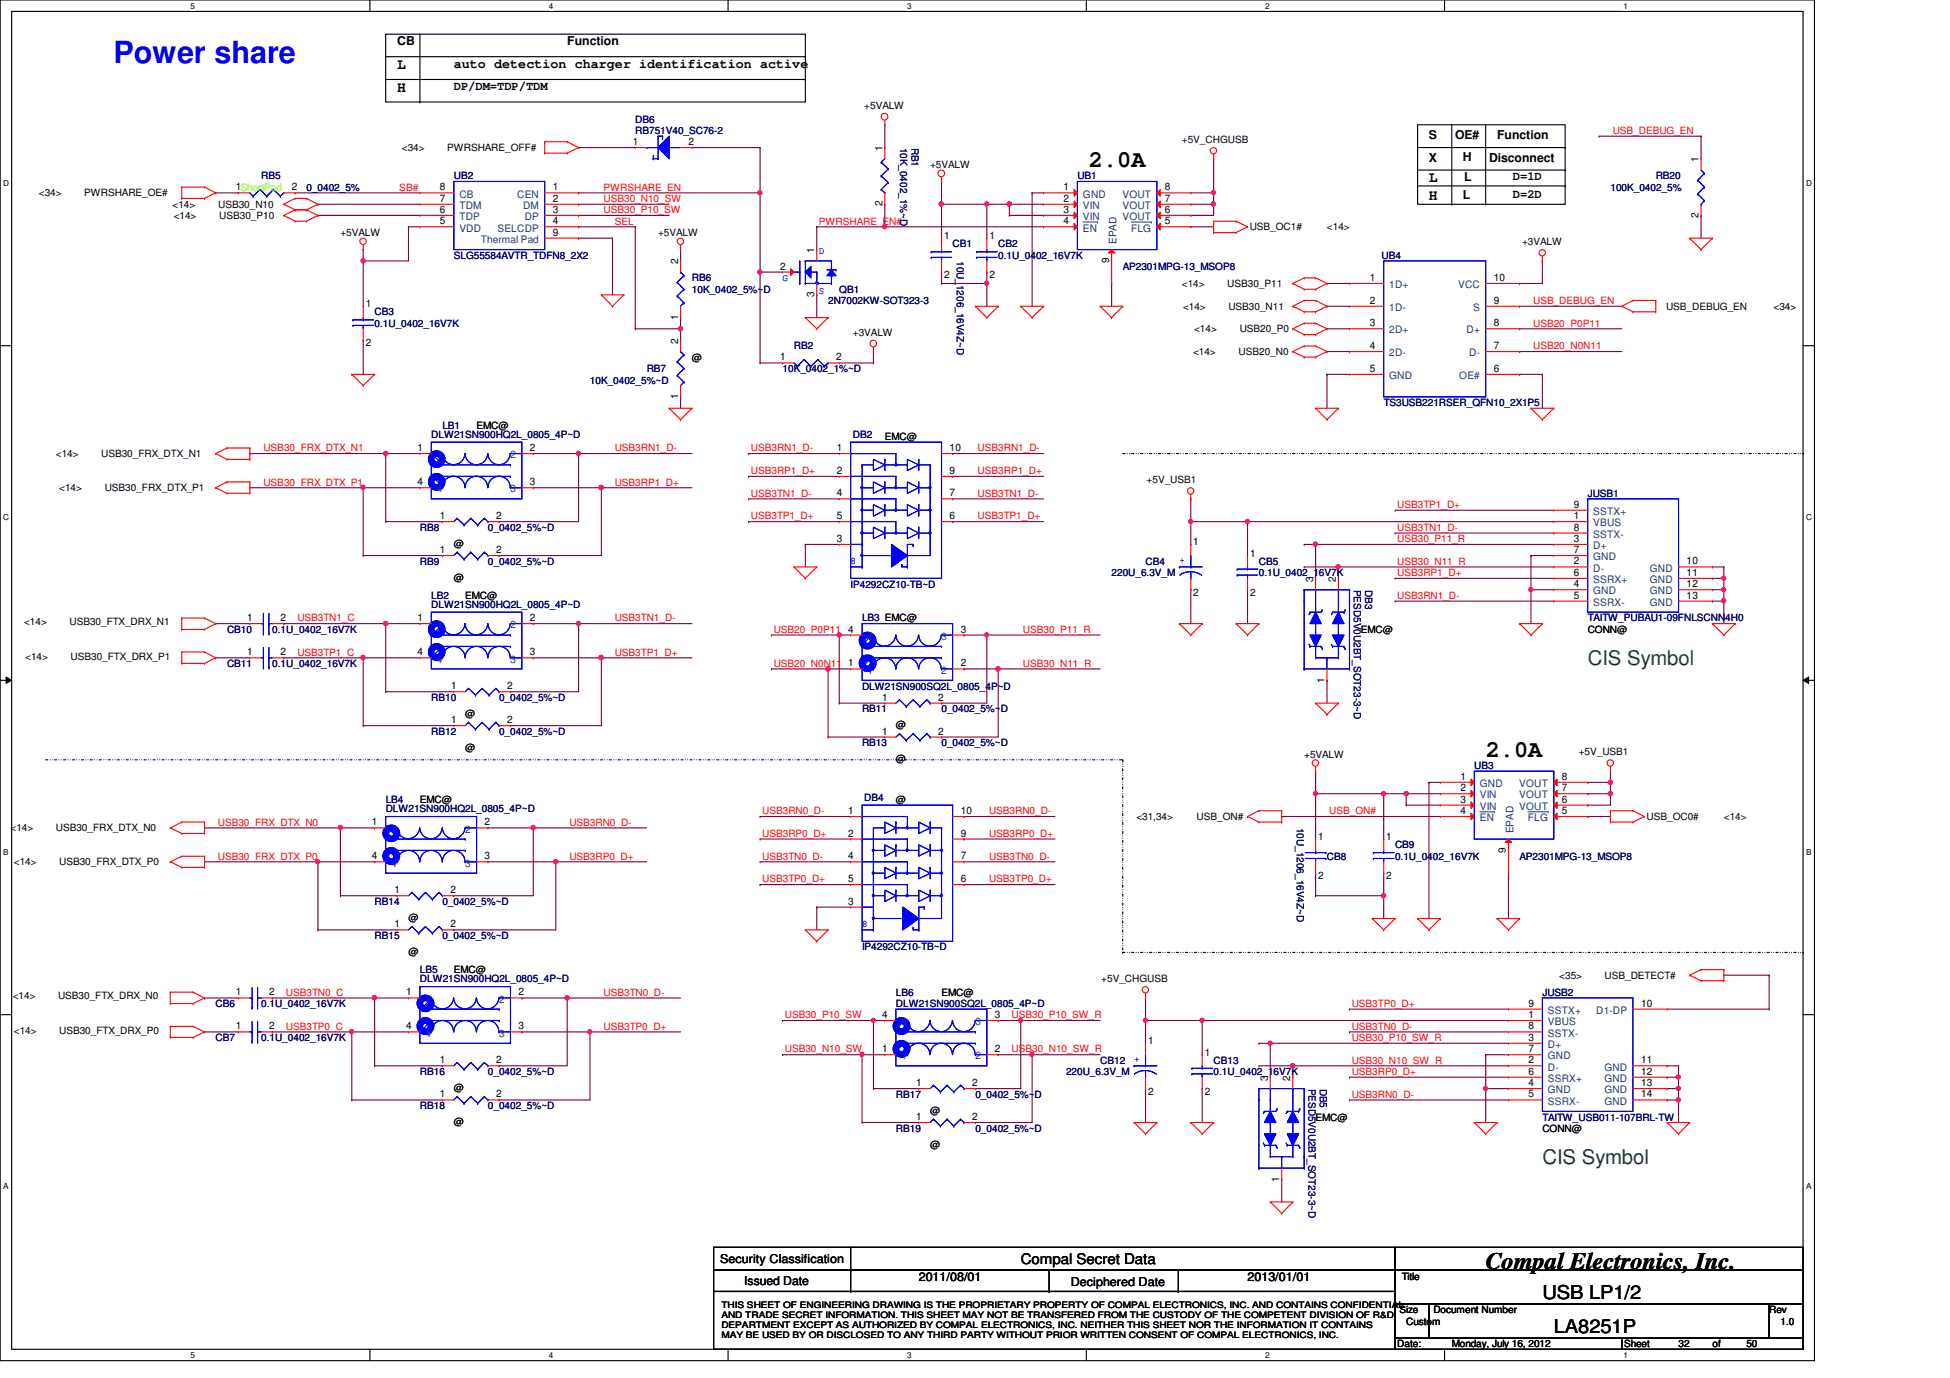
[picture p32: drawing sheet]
<svg xmlns="http://www.w3.org/2000/svg" width="297mm" height="210mm" viewBox="0 0 297 210" stroke-linecap="round" stroke-linejoin="round" font-family="sans-serif">
<defs><g id="words">
<text font-size="4.7" fill="#00f" x="17.3" y="9.5">Power share</text>
<g font-size="3.6">
<text x="165.9" y="25.5">2.0A</text>
<text x="226.3" y="115.3">2.0A</text>
<text x="226.3" y="193.3">Compal Electronics, Inc.</text>
</g>
<g font-size="3.1" fill="#008000">
<text x="241.8" y="101.3">CIS Symbol</text>
<text x="234.9" y="177.2">CIS Symbol</text>
</g>
<g font-size="2.9">
<text x="234.9" y="197.8">USB LP1/2</text>
<text x="236.7" y="203">LA8251P</text>
</g>
<g font-size="2.2">
<text x="60.5" y="10.5">L</text>
<text x="60.5" y="14">H</text>
<text x="217.7" y="27.8">L</text>
<text x="217.7" y="30.5">H</text>
<text x="155.5" y="192.5">Compal Secret Data</text>
</g>
<text font-size="2" x="69.1" y="10.3">auto detection charger identification active</text>
<g font-size="1.9">
<text x="60.5" y="6.9">CB</text>
<text x="86.4" y="6.9">Function</text>
<text x="69.1" y="13.7">DP/DM=TDP/TDM</text>
<text x="217.7" y="21.2">S</text>
<text x="221.7" y="21.2">OE#</text>
<text x="228" y="21.2">Function</text>
<text x="217.7" y="24.7">X</text>
<text x="222.8" y="24.5">H</text>
<text x="223" y="27.6">L</text>
<text x="226.8" y="24.7">Disconnect</text>
<text x="230.5" y="27.5">D=1D</text>
<text x="222.8" y="30.4">L</text>
<text x="230.5" y="30.2">D=2D</text>
<text x="109.7" y="192.4">Security Classification</text>
<text x="113.4" y="195.7">Issued Date</text>
<text x="140" y="195.2">2011/08/01</text>
<text x="163.1" y="195.8">Deciphered Date</text>
<text x="190" y="195.2">2013/01/01</text>
</g>
<g font-size="1.6">
<text x="96.4" y="22.1">1</text>
<text x="104.9" y="22.1">2</text>
<text x="134.4" y="22.9" transform="rotate(-90 134.4 22.9)">1</text>
<text x="35.9" y="29">1ShortPad</text>
<text x="44.4" y="29">2</text>
<text x="67" y="29">8</text>
<text x="84.2" y="29">1</text>
<text x="162" y="29">1</text>
<text x="177.5" y="29">8</text>
<text x="258.7" y="24.7" transform="rotate(-90 258.7 24.7)">1</text>
<text x="67" y="34.2">5</text>
<text x="67" y="32.4">6</text>
<text x="67" y="30.7">7</text>
<text x="84.2" y="32.4">3</text>
<text x="84.2" y="34.2">4</text>
<text x="84.2" y="30.7">2</text>
<text x="84.2" y="35.9">9</text>
<text x="134.4" y="31.5" transform="rotate(-90 134.4 31.5)">2</text>
<text x="162" y="32.4">3</text>
<text x="162" y="34.2">4</text>
<text x="162" y="30.7">2</text>
<text x="177.5" y="34.2">5</text>
<text x="177.5" y="32.4">6</text>
<text x="177.5" y="30.7">7</text>
<text x="258.7" y="33.2" transform="rotate(-90 258.7 33.2)">2</text>
<text x="103.3" y="40.2" transform="rotate(-90 103.3 40.2)">2</text>
<text x="118.8" y="41.1">2</text>
<text x="124" y="38.5" transform="rotate(-90 124 38.5)">1</text>
<text x="143.8" y="36.4">1</text>
<text x="150.7" y="36.4">1</text>
<text x="168.9" y="40.1" transform="rotate(-90 168.9 40.1)">9</text>
<text x="55.7" y="46.8">1</text>
<text x="124" y="45.3" transform="rotate(-90 124 45.3)">3</text>
<text x="143.8" y="42.4">2</text>
<text x="150.7" y="42.4">2</text>
<text x="208.7" y="46.3">2</text>
<text x="208.7" y="42.8">1</text>
<text x="227.5" y="46.3">9</text>
<text x="227.5" y="42.8">10</text>
<text x="55.7" y="52.7">2</text>
<text x="103.3" y="52.3" transform="rotate(-90 103.3 52.3)">2</text>
<text x="103.3" y="48.7" transform="rotate(-90 103.3 48.7)">1</text>
<text x="208.7" y="49.7">3</text>
<text x="208.7" y="53.2">4</text>
<text x="227.5" y="49.7">8</text>
<text x="227.5" y="53.2">7</text>
<text x="118.8" y="54.9">1</text>
<text x="127.4" y="54.9">2</text>
<text x="208.7" y="56.6">5</text>
<text x="227.5" y="56.6">6</text>
<text x="103.3" y="60.8" transform="rotate(-90 103.3 60.8)">1</text>
<text x="63.6" y="68.7">1</text>
<text x="80.7" y="68.7">2</text>
<text x="127.5" y="68.7">1</text>
<text x="144.6" y="68.7">10</text>
<text x="63.6" y="73.9">4</text>
<text x="80.7" y="73.9">3</text>
<text x="127.5" y="75.6">4</text>
<text x="127.5" y="72.2">2</text>
<text x="144.6" y="75.6">7</text>
<text x="144.6" y="72.2">9</text>
<text x="239.7" y="77.3">9</text>
<text x="67" y="79.1">1</text>
<text x="75.6" y="79.1">2</text>
<text x="127.5" y="79.1">5</text>
<text x="127.5" y="82.5">3</text>
<text x="144.6" y="79.1">6</text>
<text x="181.8" y="83.1">1</text>
<text x="239.7" y="79.1">1</text>
<text x="239.7" y="80.8">8</text>
<text x="239.7" y="82.5">3</text>
<text x="67" y="84.2">1</text>
<text x="75.6" y="84.2">2</text>
<text x="190.4" y="84.8">1</text>
<text x="200" y="88.6" transform="rotate(-90 200 88.6)">3</text>
<text x="203.5" y="88.6" transform="rotate(-90 203.5 88.6)">2</text>
<text x="239.7" y="86">2</text>
<text x="239.7" y="89.5">4</text>
<text x="239.7" y="84.2">7</text>
<text x="239.7" y="87.7">6</text>
<text x="256.9" y="87.7">11</text>
<text x="256.9" y="86">10</text>
<text x="256.9" y="89.5">12</text>
<text x="37.7" y="94.6">1</text>
<text x="42.7" y="94.6">2</text>
<text x="63.6" y="94.6">1</text>
<text x="80.7" y="94.6">2</text>
<text x="181.8" y="90.8">2</text>
<text x="190.4" y="90.8">2</text>
<text x="239.7" y="91.2">5</text>
<text x="256.9" y="91.2">13</text>
<text x="37.7" y="99.8">1</text>
<text x="42.7" y="99.8">2</text>
<text x="63.6" y="99.8">4</text>
<text x="80.7" y="99.8">3</text>
<text x="129.2" y="101.5">1</text>
<text x="129.2" y="96.4">4</text>
<text x="146.3" y="101.5">2</text>
<text x="146.3" y="96.4">3</text>
<text x="68.7" y="105">1</text>
<text x="77.3" y="105">2</text>
<text x="134.4" y="106.7">1</text>
<text x="142.9" y="106.7">2</text>
<text x="201.8" y="104" transform="rotate(-90 201.8 104)">1</text>
<text x="68.7" y="110.2">1</text>
<text x="77.3" y="110.2">2</text>
<text x="134.4" y="111.9">1</text>
<text x="142.9" y="111.9">2</text>
<text x="222.5" y="118.8">1</text>
<text x="237.9" y="118.8">8</text>
<text x="56.6" y="125.7">1</text>
<text x="73.8" y="125.7">2</text>
<text x="129.2" y="124">1</text>
<text x="146.3" y="124">10</text>
<text x="222.5" y="122.3">3</text>
<text x="222.5" y="124">4</text>
<text x="222.5" y="120.5">2</text>
<text x="237.9" y="124">5</text>
<text x="237.9" y="122.3">6</text>
<text x="237.9" y="120.5">7</text>
<text x="56.6" y="130.9">4</text>
<text x="73.8" y="130.9">3</text>
<text x="129.2" y="130.9">4</text>
<text x="129.2" y="127.4">2</text>
<text x="146.3" y="130.9">7</text>
<text x="146.3" y="127.4">9</text>
<text x="200.8" y="128">1</text>
<text x="211.2" y="128">1</text>
<text x="229.4" y="129.9" transform="rotate(-90 229.4 129.9)">9</text>
<text x="60.1" y="136.1">1</text>
<text x="68.6" y="136.1">2</text>
<text x="129.2" y="134.4">5</text>
<text x="129.2" y="137.8">3</text>
<text x="146.3" y="134.4">6</text>
<text x="200.8" y="133.9">2</text>
<text x="211.2" y="133.9">2</text>
<text x="60.1" y="141.3">1</text>
<text x="68.6" y="141.3">2</text>
<text x="35.9" y="151.6">1</text>
<text x="41" y="151.6">2</text>
<text x="61.8" y="151.6">1</text>
<text x="79" y="151.6">2</text>
<text x="134.4" y="155.1">4</text>
<text x="151.5" y="155.1">3</text>
<text x="232.8" y="155.1">1</text>
<text x="232.8" y="153.3">9</text>
<text x="250" y="153.3">10</text>
<text x="35.9" y="156.8">1</text>
<text x="41" y="156.8">2</text>
<text x="61.8" y="156.8">4</text>
<text x="67" y="162">1</text>
<text x="75.6" y="162">2</text>
<text x="79" y="156.8">3</text>
<text x="134.4" y="160.3">1</text>
<text x="151.5" y="160.3">2</text>
<text x="174.9" y="159.1">1</text>
<text x="183.5" y="160.8">1</text>
<text x="232.8" y="156.8">8</text>
<text x="232.8" y="158.5">3</text>
<text x="232.8" y="162">2</text>
<text x="232.8" y="160.3">7</text>
<text x="250" y="162">11</text>
<text x="67" y="167.2">1</text>
<text x="75.6" y="167.2">2</text>
<text x="139.6" y="165.4">1</text>
<text x="148.1" y="165.4">2</text>
<text x="174.9" y="166.8">2</text>
<text x="183.5" y="166.8">2</text>
<text x="193.1" y="164.6" transform="rotate(-90 193.1 164.6)">3</text>
<text x="196.6" y="164.6" transform="rotate(-90 196.6 164.6)">2</text>
<text x="232.8" y="165.4">4</text>
<text x="232.8" y="167.2">5</text>
<text x="232.8" y="163.7">6</text>
<text x="250" y="163.7">12</text>
<text x="250" y="165.4">13</text>
<text x="250" y="167.2">14</text>
<text x="139.6" y="170.6">1</text>
<text x="148.1" y="170.6">2</text>
<text x="194.9" y="180" transform="rotate(-90 194.9 180)">1</text>
</g>
<g font-size="1.6" fill="#004080">
<text x="70" y="35.3">VDD</text>
<text x="70" y="33.5">TDP</text>
<text x="70" y="30.1">CB</text>
<text x="70" y="31.8">TDM</text>
<text x="75.8" y="35.3">SELCDP</text>
<text x="78.8" y="30.1">CEN</text>
<text x="79.7" y="31.8">DM</text>
<text x="79.9" y="33.5">DP</text>
<text x="165" y="33.5">VIN</text>
<text x="165" y="30.1">GND</text>
<text x="165" y="35.3">EN</text>
<text x="165" y="31.8">VIN</text>
<text x="171" y="33.5">VOUT</text>
<text x="171" y="31.8">VOUT</text>
<text x="171" y="30.1">VOUT</text>
<text x="172.3" y="35.3">FLG</text>
<text x="73.2" y="37">Thermal Pad</text>
<text x="170.1" y="37.2" transform="rotate(-90 170.1 37.2)">EPAD</text>
<text x="211.6" y="47.4">1D-</text>
<text x="211.6" y="43.9">1D+</text>
<text x="222.1" y="43.9">VCC</text>
<text x="224.4" y="47.4">S</text>
<text x="211.6" y="50.8">2D+</text>
<text x="223.4" y="50.8">D+</text>
<text x="211.6" y="57.7">GND</text>
<text x="211.6" y="54.3">2D-</text>
<text x="222.3" y="57.7">OE#</text>
<text x="223.8" y="54.3">D-</text>
<text x="66.5" y="69.8">1</text>
<text x="77.8" y="69.8">2</text>
<text x="66.5" y="75">4</text>
<text x="77.8" y="75">3</text>
<text x="242.7" y="80.2">VBUS</text>
<text x="242.7" y="81.9">SSTX-</text>
<text x="242.7" y="83.7">D+</text>
<text x="242.7" y="78.4">SSTX+</text>
<text x="242.7" y="87.1">D-</text>
<text x="242.7" y="85.3">GND</text>
<text x="242.7" y="88.8">SSRX+</text>
<text x="251.3" y="88.8">GND</text>
<text x="251.3" y="87.1">GND</text>
<text x="66.5" y="95.7">1</text>
<text x="77.8" y="95.7">2</text>
<text x="242.7" y="90.6">GND</text>
<text x="242.7" y="92.3">SSRX-</text>
<text x="251.3" y="92.3">GND</text>
<text x="251.3" y="90.6">GND</text>
<text x="66.5" y="100.9">4</text>
<text x="77.8" y="100.9">3</text>
<text x="132.2" y="97.5">4</text>
<text x="143.4" y="97.5">3</text>
<text x="132.2" y="102.6">1</text>
<text x="143.4" y="102.6">2</text>
<text x="225.4" y="119.9">GND</text>
<text x="231.4" y="119.9">VOUT</text>
<text x="225.4" y="123.4">VIN</text>
<text x="225.4" y="125.1">EN</text>
<text x="225.4" y="121.6">VIN</text>
<text x="231.4" y="123.4">VOUT</text>
<text x="231.4" y="121.6">VOUT</text>
<text x="232.7" y="125.1">FLG</text>
<text x="59.6" y="126.8">1</text>
<text x="59.6" y="132">4</text>
<text x="70.9" y="126.8">2</text>
<text x="70.9" y="132">3</text>
<text x="230.5" y="127" transform="rotate(-90 230.5 127)">EPAD</text>
<text x="64.8" y="152.7">1</text>
<text x="76" y="152.7">2</text>
<text x="235.8" y="154.4">SSTX+</text>
<text x="243.2" y="154.4">D1-DP</text>
<text x="64.8" y="157.9">4</text>
<text x="76" y="157.9">3</text>
<text x="137.3" y="161.4">1</text>
<text x="137.3" y="156.2">4</text>
<text x="148.6" y="161.4">2</text>
<text x="148.6" y="156.2">3</text>
<text x="235.8" y="156.2">VBUS</text>
<text x="235.8" y="157.9">SSTX-</text>
<text x="235.8" y="159.6">D+</text>
<text x="235.8" y="161.4">GND</text>
<text x="235.8" y="166.5">GND</text>
<text x="235.8" y="163.1">D-</text>
<text x="235.8" y="164.8">SSRX+</text>
<text x="244.4" y="164.8">GND</text>
<text x="244.4" y="163.1">GND</text>
<text x="244.4" y="166.5">GND</text>
<text x="235.8" y="168.3">SSRX-</text>
<text x="244.4" y="168.3">GND</text>
</g>
<g font-size="1.5">
<text x="131.7" y="16.6">+5VALW</text>
<text x="61.2" y="23">&lt;34&gt;</text>
<text x="68.1" y="23">PWRSHARE_OFF#</text>
<text x="180" y="21.8">+5V_CHGUSB</text>
<text x="5.9" y="29.9">&lt;34&gt;</text>
<text x="12.8" y="29.9">PWRSHARE_OE#</text>
<text x="141.7" y="25.6">+5VALW</text>
<text x="26.3" y="31.6">&lt;14&gt;</text>
<text x="26.5" y="33.4">&lt;14&gt;</text>
<text x="33.2" y="31.6">USB30_N10</text>
<text x="33.4" y="33.4">USB30_P10</text>
<text x="51.9" y="35.9">+5VALW</text>
<text x="100.2" y="35.9">+5VALW</text>
<text x="190.4" y="35.1">USB_OC1#</text>
<text x="202.1" y="35.1">&lt;14&gt;</text>
<text x="231.9" y="37.3">+3VALW</text>
<text x="180" y="43.7">&lt;14&gt;</text>
<text x="180.2" y="47.2">&lt;14&gt;</text>
<text x="186.9" y="43.7">USB30_P11</text>
<text x="187.1" y="47.2">USB30_N11</text>
<text x="253.8" y="47.2">USB_DEBUG_EN</text>
<text x="270.2" y="47.2">&lt;34&gt;</text>
<text x="129.9" y="51.1">+3VALW</text>
<text x="181.9" y="50.6">&lt;14&gt;</text>
<text x="188.8" y="50.6">USB20_P0</text>
<text x="105.4" y="54.9">@</text>
<text x="181.7" y="54.1">&lt;14&gt;</text>
<text x="188.7" y="54.1">USB20_N0</text>
<text x="72.6" y="65.3">EMC@</text>
<text x="8.5" y="69.6">&lt;14&gt;</text>
<text x="15.4" y="69.6">USB30_FRX_DTX_N1</text>
<text x="134.8" y="67.1">EMC@</text>
<text x="9" y="74.8">&lt;14&gt;</text>
<text x="16" y="74.8">USB30_FRX_DTX_P1</text>
<text x="174.7" y="73.6">+5V_USB1</text>
<text x="69.1" y="83.3">@</text>
<text x="69.1" y="88.5">@</text>
<text x="3.7" y="95.2">&lt;14&gt;</text>
<text x="10.6" y="95.2">USB30_FTX_DRX_N1</text>
<text x="70.9" y="91.2">EMC@</text>
<text x="3.8" y="100.5">&lt;14&gt;</text>
<text x="10.7" y="100.5">USB30_FTX_DRX_P1</text>
<text x="207.3" y="96.4">EMC@</text>
<text x="241.8" y="96.4">CONN@</text>
<text x="70.9" y="109.2">@</text>
<text x="136.5" y="110.9">@</text>
<text x="70.9" y="114.4">@</text>
<text x="136.5" y="116.1">@</text>
<text x="198.7" y="115.4">+5VALW</text>
<text x="240.5" y="115.1">+5V_USB1</text>
<text x="64" y="122.3">EMC@</text>
<text x="136.5" y="122.3">@</text>
<text x="173.1" y="124.9">&lt;31,34&gt;</text>
<text x="182.3" y="124.9">USB_ON#</text>
<text x="250.8" y="124.9">USB_OC0#</text>
<text x="262.6" y="124.9">&lt;14&gt;</text>
<text x="1.6" y="126.6">&lt;14&gt;</text>
<text x="2.1" y="131.8">&lt;14&gt;</text>
<text x="8.5" y="126.6">USB30_FRX_DTX_N0</text>
<text x="9" y="131.8">USB30_FRX_DTX_P0</text>
<text x="62.2" y="140.3">@</text>
<text x="62.2" y="145.5">@</text>
<text x="69.1" y="148.2">EMC@</text>
<text x="167.8" y="149.6">+5V_CHGUSB</text>
<text x="237.5" y="149.1">&lt;35&gt;</text>
<text x="244.4" y="149.1">USB_DETECT#</text>
<text x="1.9" y="152.2">&lt;14&gt;</text>
<text x="8.8" y="152.2">USB30_FTX_DRX_N0</text>
<text x="143.4" y="151.7">EMC@</text>
<text x="2.1" y="157.6">&lt;14&gt;</text>
<text x="9" y="157.6">USB30_FTX_DRX_P0</text>
<text x="69.1" y="166.2">@</text>
<text x="69.1" y="171.4">@</text>
<text x="141.7" y="169.6">@</text>
<text x="200.4" y="170.7">EMC@</text>
<text x="234.9" y="172.4">CONN@</text>
<text x="141.7" y="174.8">@</text>
<text x="213.5" y="195">Title</text>
<text x="213.2" y="200">Size</text>
<text x="214.2" y="201.8">Custom</text>
<text x="218.4" y="200">Document Number</text>
<text x="269.5" y="200">Rev</text>
<text x="271.2" y="201.8">1.0</text>
<text x="212.8" y="205.2">Date:</text>
<text x="221.1" y="205.2">Monday, July 16, 2012</text>
<text x="247.4" y="205.2">Sheet</text>
<text x="255.7" y="205.2">32</text>
<text x="260.9" y="205.2">of</text>
<text x="266" y="205.2">50</text>
</g>
<g font-size="1.5" fill="#000080">
<text x="96.8" y="18.7">DB6</text>
<text x="96.8" y="20.4">RB751V40_SC76-2</text>
<text x="137.1" y="22.5" transform="rotate(90 137.1 22.5)">10K_0402_1%~D</text>
<text x="138.8" y="22.5" transform="rotate(90 138.8 22.5)">RB1</text>
<text x="39.8" y="27.3">RB5</text>
<text x="46.7" y="29">0_0402_5%</text>
<text x="69.1" y="27.3">UB2</text>
<text x="164.1" y="27.3">UB1</text>
<text x="245.3" y="29">100K_0402_5%</text>
<text x="252.2" y="27.3">RB20</text>
<text x="69.1" y="39.4">SLG55584AVTR_TDFN8_2X2</text>
<text x="145.1" y="37.7">CB1</text>
<text x="145.8" y="39.8" transform="rotate(90 145.8 39.8)">10U_1206_16V4Z~D</text>
<text x="152.1" y="37.7">CB2</text>
<text x="152.1" y="39.4">0.1U_0402_16V7K</text>
<text x="171" y="41.1">AP2301MPG-13_MSOP8</text>
<text x="210.4" y="39.4">UB4</text>
<text x="105.4" y="42.8">RB6</text>
<text x="105.4" y="44.6">10K_0402_5%~D</text>
<text x="126.1" y="46.3">2N7002KW-SOT323-3</text>
<text x="127.8" y="44.6">QB1</text>
<text x="57.1" y="48">CB3</text>
<text x="57.1" y="49.8">0.1U_0402_16V7K</text>
<text x="120.9" y="53.2">RB2</text>
<text x="89.9" y="58.4">10K_0402_5%~D</text>
<text x="98.5" y="56.7">RB7</text>
<text x="119.2" y="56.7">10K_0402_1%~D</text>
<text x="67.4" y="65.3">LB1</text>
<text x="210.8" y="61.8">TS3USB221RSER_QFN10_2X1P5</text>
<text x="65.7" y="66.7">DLW21SN900HQ2L_0805_4P~D</text>
<text x="129.9" y="66.7">DB2</text>
<text x="241.8" y="75.7">JUSB1</text>
<text x="64" y="80.9">RB8</text>
<text x="74.3" y="80.9">0_0402_5%~D</text>
<text x="64" y="86">RB9</text>
<text x="74.3" y="86">0_0402_5%~D</text>
<text x="129.6" y="89.5">IP4292CZ10-TB~D</text>
<text x="169.3" y="87.8">220U_6.3V_M</text>
<text x="174.5" y="86">CB4</text>
<text x="191.8" y="86">CB5</text>
<text x="191.8" y="87.8">0.1U_0402_16V7K</text>
<text x="206.2" y="89.8" transform="rotate(90 206.2 89.8)">PESD5V0U2BT_SOT23-3~D</text>
<text x="207.9" y="89.8" transform="rotate(90 207.9 89.8)">DB3</text>
<text x="65.7" y="91.2">LB2</text>
<text x="65.7" y="92.6">DLW21SN900HQ2L_0805_4P~D</text>
<text x="131.3" y="94.7">LB3 EMC@</text>
<text x="241.8" y="94.7">TAITW_PUBAU1-09FNLSCNN4H0</text>
<text x="34.6" y="96.4">CB10</text>
<text x="34.6" y="101.6">CB11</text>
<text x="41.5" y="96.4">0.1U_0402_16V7K</text>
<text x="41.5" y="101.6">0.1U_0402_16V7K</text>
<text x="65.7" y="106.8">RB10</text>
<text x="76" y="106.8">0_0402_5%~D</text>
<text x="131.3" y="105">DLW21SN900SQ2L_0805_4P~D</text>
<text x="65.7" y="111.9">RB12</text>
<text x="76" y="111.9">0_0402_5%~D</text>
<text x="131.3" y="113.7">RB13</text>
<text x="131.3" y="108.5">RB11</text>
<text x="143.4" y="113.7">0_0402_5%~D</text>
<text x="143.4" y="108.5">0_0402_5%~D</text>
<text x="224.6" y="117.1">UB3</text>
<text x="58.8" y="122.3">LB4</text>
<text x="58.8" y="123.7">DLW21SN900HQ2L_0805_4P~D</text>
<text x="131.7" y="122">DB4</text>
<text x="197.6" y="126.1" transform="rotate(90 197.6 126.1)">10U_1206_16V4Z~D</text>
<text x="202.1" y="130.9">CB8</text>
<text x="212.5" y="129.2">CB9</text>
<text x="212.5" y="130.9">0.1U_0402_16V7K</text>
<text x="231.5" y="130.9">AP2301MPG-13_MSOP8</text>
<text x="57.1" y="137.8">RB14</text>
<text x="67.4" y="137.8">0_0402_5%~D</text>
<text x="57.1" y="143">RB15</text>
<text x="67.4" y="143">0_0402_5%~D</text>
<text x="64" y="148.2">LB5</text>
<text x="64" y="149.6">DLW21SN900HQ2L_0805_4P~D</text>
<text x="131.3" y="144.8">IP4292CZ10-TB~D</text>
<text x="32.8" y="153.4">CB6</text>
<text x="39.8" y="153.4">0.1U_0402_16V7K</text>
<text x="136.5" y="151.7">LB6</text>
<text x="136.5" y="153.4">DLW21SN900SQ2L_0805_4P~D</text>
<text x="234.9" y="151.7">JUSB2</text>
<text x="32.8" y="158.6">CB7</text>
<text x="39.8" y="158.6">0.1U_0402_16V7K</text>
<text x="64" y="163.7">RB16</text>
<text x="74.3" y="163.7">0_0402_5%~D</text>
<text x="136.5" y="167.2">RB17</text>
<text x="148.6" y="167.2">0_0402_5%~D</text>
<text x="162.4" y="163.7">220U_6.3V_M</text>
<text x="167.6" y="162.1">CB12</text>
<text x="184.9" y="162.1">CB13</text>
<text x="184.9" y="163.7">0.1U_0402_16V7K</text>
<text x="199.3" y="165.8" transform="rotate(90 199.3 165.8)">PESD5V0U2BT_SOT23-3~D</text>
<text x="201" y="165.8" transform="rotate(90 201 165.8)">DB5</text>
<text x="64" y="169">RB18</text>
<text x="74.3" y="169">0_0402_5%~D</text>
<text x="136.5" y="172.4">RB19</text>
<text x="148.6" y="172.4">0_0402_5%~D</text>
<text x="234.9" y="170.7">TAITW_USB011-107BRL-TW</text>
</g>
<g font-size="1.5" fill="#f00">
<text x="245.7" y="20.4">USB_DEBUG_EN</text>
<text x="60.8" y="29">SB#</text>
<text x="91.9" y="29">PWRSHARE_EN</text>
<text x="91.9" y="32.5">USB30_P10_SW</text>
<text x="91.9" y="30.8">USB30_N10_SW</text>
<text x="93.6" y="34.2">SEL</text>
<text x="124.8" y="34.2">PWRSHARE_EN#</text>
<text x="233.5" y="46.3">USB_DEBUG_EN</text>
<text x="233.5" y="49.7">USB20_P0P11</text>
<text x="233.5" y="53.2">USB20_N0N11</text>
<text x="40.1" y="68.7">USB30_FRX_DTX_N1</text>
<text x="93.6" y="68.7">USB3RN1_D-</text>
<text x="114.4" y="68.7">USB3RN1_D-</text>
<text x="148.9" y="68.7">USB3RN1_D-</text>
<text x="40.1" y="74">USB30_FRX_DTX_P1</text>
<text x="93.6" y="74">USB3RP1_D+</text>
<text x="114.4" y="72.2">USB3RP1_D+</text>
<text x="114.4" y="75.6">USB3TN1_D-</text>
<text x="148.9" y="72.2">USB3RP1_D+</text>
<text x="148.9" y="75.6">USB3TN1_D-</text>
<text x="212.8" y="77.4">USB3TP1_D+</text>
<text x="114.4" y="79.1">USB3TP1_D+</text>
<text x="148.9" y="79.1">USB3TP1_D+</text>
<text x="212.8" y="82.6">USB30_P11_R</text>
<text x="212.8" y="80.9">USB3TN1_D-</text>
<text x="212.8" y="86">USB30_N11_R</text>
<text x="212.8" y="87.8">USB3RP1_D+</text>
<text x="45.3" y="94.7">USB3TN1_C</text>
<text x="93.6" y="94.7">USB3TN1_D-</text>
<text x="212.8" y="91.2">USB3RN1_D-</text>
<text x="45.3" y="99.9">USB3TP1_C</text>
<text x="93.6" y="99.9">USB3TP1_D+</text>
<text x="117.9" y="96.4">USB20_P0P11</text>
<text x="117.9" y="101.6">USB20_N0N11</text>
<text x="155.8" y="101.6">USB30_N11_R</text>
<text x="155.8" y="96.4">USB30_P11_R</text>
<text x="33.2" y="125.8">USB30_FRX_DTX_N0</text>
<text x="86.7" y="125.8">USB3RN0_D-</text>
<text x="116.1" y="124">USB3RN0_D-</text>
<text x="150.7" y="124">USB3RN0_D-</text>
<text x="202.5" y="124">USB_ON#</text>
<text x="33.2" y="130.9">USB30_FRX_DTX_P0</text>
<text x="86.7" y="130.9">USB3RP0_D+</text>
<text x="116.1" y="127.5">USB3RP0_D+</text>
<text x="116.1" y="130.9">USB3TN0_D-</text>
<text x="150.7" y="127.5">USB3RP0_D+</text>
<text x="150.7" y="130.9">USB3TN0_D-</text>
<text x="116.1" y="134.4">USB3TP0_D+</text>
<text x="150.7" y="134.4">USB3TP0_D+</text>
<text x="43.6" y="151.7">USB3TN0_C</text>
<text x="91.9" y="151.7">USB3TN0_D-</text>
<text x="119.5" y="155.1">USB30_P10_SW</text>
<text x="154.1" y="155.1">USB30_P10_SW_R</text>
<text x="205.9" y="153.4">USB3TP0_D+</text>
<text x="43.6" y="156.8">USB3TP0_C</text>
<text x="91.9" y="156.8">USB3TP0_D+</text>
<text x="119.5" y="160.3">USB30_N10_SW</text>
<text x="154.1" y="160.3">USB30_N10_SW_R</text>
<text x="205.9" y="158.6">USB30_P10_SW_R</text>
<text x="205.9" y="156.8">USB3TN0_D-</text>
<text x="205.9" y="162">USB30_N10_SW_R</text>
<text x="205.9" y="163.7">USB3RP0_D+</text>
<text x="205.9" y="167.2">USB3RN0_D-</text>
</g>
<g font-size="1.5" fill="#00f">
<text x="124.8" y="38.7">D</text>
<text x="119.2" y="42.8">G</text>
<text x="124.8" y="44.7">S</text>
<text x="129.6" y="85.9">8</text>
<text x="179.7" y="85.7">+</text>
<text x="131.3" y="141.1">8</text>
<text x="172.8" y="161.7">+</text>
</g>
<g font-size="1.4">
<text x="109.9" y="200.7">AND TRADE SECRET INFORMATION. THIS SHEET MAY NOT BE TRANSFERED FROM THE CUSTODY OF THE COMPETENT DIVISION OF R&amp;D</text>
<text x="109.9" y="199.2">THIS SHEET OF ENGINEERING DRAWING IS THE PROPRIETARY PROPERTY OF COMPAL ELECTRONICS, INC. AND CONTAINS CONFIDENTIAL</text>
<text x="109.9" y="202.3">DEPARTMENT EXCEPT AS AUTHORIZED BY COMPAL ELECTRONICS, INC. NEITHER THIS SHEET NOR THE INFORMATION IT CONTAINS</text>
<text x="109.9" y="203.9">MAY BE USED BY OR DISCLOSED TO ANY THIRD PARTY WITHOUT PRIOR WRITTEN CONSENT OF COMPAL ELECTRONICS, INC.</text>
</g>
<g font-size="1.3">
<text x="29" y="1.4">5</text>
<text x="83.6" y="1.4">4</text>
<text x="138.2" y="1.4">3</text>
<text x="192.7" y="1.4">2</text>
<text x="247.3" y="1.4">1</text>
<text x=".5" y="28.3">D</text>
<text x="275.1" y="28.3">D</text>
<text x=".5" y="79.2">C</text>
<text x="275.1" y="79.2">C</text>
<text x=".5" y="130.2">B</text>
<text x="275.1" y="130.2">B</text>
<text x=".5" y="181.1">A</text>
<text x="275.1" y="181.1">A</text>
<text x="29" y="206.9">5</text>
<text x="83.6" y="206.9">4</text>
<text x="138.2" y="206.9">3</text>
<text x="192.7" y="206.9">2</text>
<text x="247.3" y="206.9">1</text>
</g>
</g></defs>
<path d="M0 0h276.4v207.3h-276.4zM1.8 1.7h272.9v203.8h-272.9z" fill="none" stroke="#000" stroke-width=".17"/>
<g fill="#fff">
<path d="M29 .2h.7v1.4h-.7z"/>
<path d="M29 205.7h.7v1.4h-.7z"/>
</g>
<path d="M56.3 0v1.7M56.3 205.5v1.8" fill="none" stroke="#000" stroke-width=".17"/>
<g fill="#fff">
<path d="M83.6 .2h.7v1.4h-.7z"/>
<path d="M83.6 205.7h.7v1.4h-.7z"/>
</g>
<path d="M110.9 0v1.7M110.9 205.5v1.8" fill="none" stroke="#000" stroke-width=".17"/>
<g fill="#fff">
<path d="M138.2 .2h.6v1.4h-.6z"/>
<path d="M138.2 205.7h.6v1.4h-.6z"/>
</g>
<path d="M165.5 0v1.7M165.5 205.5v1.8" fill="none" stroke="#000" stroke-width=".17"/>
<g fill="#fff">
<path d="M192.7 .2h.7v1.4h-.7z"/>
<path d="M192.7 205.7h.7v1.4h-.7z"/>
</g>
<path d="M220 0v1.7M220 205.5v1.8" fill="none" stroke="#000" stroke-width=".17"/>
<g fill="#fff">
<path d="M247.3 .2h.7v1.4h-.7z"/>
<path d="M247.3 205.7h.7v1.4h-.7z"/>
<path d="M.5 27.2h.9v1.4h-.9z"/>
<path d="M275.1 27.2h.9v1.4h-.9z"/>
<path d="M.5 78.1h.9v1.4h-.9z"/>
<path d="M275.1 78.1h.9v1.4h-.9z"/>
</g>
<path d="M0 52.7h1.8M274.7 52.7h1.7" fill="none" stroke="#000" stroke-width=".17"/>
<g fill="#fff">
<path d="M.5 129.1h.8v1.4h-.8z"/>
<path d="M275.1 129.1h.8v1.4h-.8z"/>
</g>
<path d="M0 103.6h1.8M274.7 103.6h1.7" fill="none" stroke="#000" stroke-width=".17"/>
<path d="M.9 103.1l.9 .5-.9 .5zM274.7 103.6l.8-.5v1z" fill="#000"/>
<path d="M.9 103.1l.9 .5-.9 .5zM274.7 103.6l.8-.5v1z" fill="none" stroke="#000" stroke-width=".15"/>
<g fill="#fff">
<path d="M.5 180h.8v1.4h-.8z"/>
<path d="M275.1 180h.8v1.4h-.8z"/>
</g>
<g fill="none" stroke="#000" stroke-width=".17">
<path d="M58.8 5.2h63.9v10.3h-63.9zM58.8 8.6h63.9M58.8 12.1h63.9M64 15.5h.1M64 5.2v10.3M122.7 8.6h.1M122.7 12.1h.1M215.9 19h22.5v12.1h-22.5zM221.1 19v12.1M226.3 19v12.1M215.9 22.5h22.5M215.9 25.9h22.5"/>
<path d="M215.9 28.3h22.5M221.1 31.1h.1M226.3 31.1h.1M238.4 22.5h.1M238.4 25.9h.1M238.4 28.3h.1M0 154.6h1.8M274.7 154.6h1.7"/>
</g>
<path d="M6.9 115.7h164.1M171 115.7h.1" fill="none" stroke="#000080" stroke-width=".17" stroke-dasharray=".3 .3 0 .3 0 .3"/>
<path d="M171 69.1h103.7M274.7 69.1h.1M171 115.7v29.4M171 145.1h.1M171 145.1h103.7M274.7 145.1h.1" fill="none" stroke="#000" stroke-width=".17" stroke-dasharray=".3 .3 0 .3 0 .3"/>
<path d="M143.4 31.1h.1M143.4 31.1h6.9M150.3 31.1h.1M150.3 31.1v5.2M181.4 31.1h.1M181.4 31.1h3.5M143.4 43.2h.1M143.4 43.2h6.9" fill="none" stroke="#800040" stroke-width=".17"/>
<circle cx="150.3" cy="31.1" r=".33" fill="#f0f"/>
<circle cx="150.3" cy="31.1" r=".33" fill="none" stroke="#f0f" stroke-width=".17"/>
<path d="M143.4 27.6h.1M143.4 27.6v3.5M150.3 43.2h.1M150.3 43.2v3.5" fill="none" stroke="#800040" stroke-width=".17"/>
<circle cx="150.3" cy="43.2" r=".32" fill="#f0f"/>
<circle cx="150.3" cy="43.2" r=".32" fill="none" stroke="#f0f" stroke-width=".17"/>
<path d="M143.4 31.1h.1M143.4 31.1v5.2M143.4 41.4h.1M143.4 41.4v1.8M150.3 41.4h.1M150.3 41.4v1.8" fill="none" stroke="#800040" stroke-width=".17"/>
<circle cx="143.4" cy="31.1" r=".34" fill="#f0f"/>
<circle cx="143.4" cy="31.1" r=".34" fill="none" stroke="#f0f" stroke-width=".17"/>
<path d="M153.8 32.8h.1M153.8 32.8h5.2M184.9 29.4h.1M184.9 29.4v1.7" fill="none" stroke="#800040" stroke-width=".17"/>
<circle cx="184.8" cy="31.1" r=".33" fill="#f0f"/>
<circle cx="184.8" cy="31.1" r=".33" fill="none" stroke="#f0f" stroke-width=".17"/>
<circle cx="184.8" cy="29.4" r=".32" fill="#f0f"/>
<circle cx="184.8" cy="29.4" r=".32" fill="none" stroke="#f0f" stroke-width=".17"/>
<path d="M153.8 31.1h.1M153.8 31.1h5.2M157.2 29.4h.1M157.2 29.4v17.3M181.4 32.8h.1M181.4 32.8h3.5" fill="none" stroke="#800040" stroke-width=".17"/>
<circle cx="153.7" cy="31.1" r=".34" fill="#f0f"/>
<circle cx="153.7" cy="31.1" r=".34" fill="none" stroke="#f0f" stroke-width=".17"/>
<path d="M134.8 34.5h.1M134.8 34.5h24.2M157.2 29.4h.1M157.2 29.4h1.8M181.4 34.5h.1M181.4 34.5h3.5M184.9 31.1h.1M184.9 31.1v1.7" fill="none" stroke="#800040" stroke-width=".17"/>
<circle cx="134.8" cy="34.5" r=".33" fill="#f0f"/>
<circle cx="134.8" cy="34.5" r=".33" fill="none" stroke="#f0f" stroke-width=".17"/>
<path d="M55.3 74.3h.1M55.3 74.3v10.3M81.2 74.3h.1M81.2 74.3h10.4M91.6 74.3h.1M91.6 74.3v10.3" fill="none" stroke="#800040" stroke-width=".17"/>
<circle cx="55.3" cy="74.2" r=".33" fill="#f0f"/>
<circle cx="55.3" cy="74.2" r=".33" fill="none" stroke="#f0f" stroke-width=".17"/>
<path d="M55.3 74.3h.1M55.3 74.3h8.7M58.8 69.1h.1M58.8 69.1v10.4M88.1 69.1h.1M88.1 69.1v10.4" fill="none" stroke="#800040" stroke-width=".17"/>
<circle cx="58.8" cy="69.1" r=".33" fill="#f0f"/>
<circle cx="58.8" cy="69.1" r=".33" fill="none" stroke="#f0f" stroke-width=".17"/>
<path d="M58.8 79.5h.1M58.8 79.5h8.6M91.6 74.3h.1M91.6 74.3h13.8" fill="none" stroke="#800040" stroke-width=".17"/>
<circle cx="91.6" cy="74.2" r=".34" fill="#f0f"/>
<circle cx="91.6" cy="74.2" r=".34" fill="none" stroke="#f0f" stroke-width=".17"/>
<g fill="none" stroke="#800040" stroke-width=".17">
<path d="M58.8 69.1h.1M58.8 69.1h5.2M76 79.5h.1M76 79.5h12.1M81.2 69.1h.1M81.2 69.1h6.9M55.3 84.6h.1M55.3 84.6h12.1M58.8 95h.1M58.8 95h5.2M76 84.6h.1M76 84.6h15.6"/>
<path d="M122.7 82.9h.1M122.7 82.9v3.5M122.7 82.9h5.1M91.6 100.2h.1M91.6 100.2h13.8"/>
</g>
<circle cx="91.6" cy="100.2" r=".34" fill="#f0f"/>
<circle cx="91.6" cy="100.2" r=".34" fill="none" stroke="#f0f" stroke-width=".17"/>
<path d="M88.1 95h.1M88.1 95h17.3" fill="none" stroke="#800040" stroke-width=".17"/>
<circle cx="88.1" cy="95" r=".32" fill="#f0f"/>
<circle cx="88.1" cy="95" r=".32" fill="none" stroke="#f0f" stroke-width=".17"/>
<path d="M58.8 95h.1M58.8 95v10.4M88.1 95h.1M88.1 95v10.4M55.3 100.2h.1M55.3 100.2h8.7M81.2 100.2h.1M81.2 100.2h10.4M91.6 100.2h.1M91.6 100.2v10.3" fill="none" stroke="#800040" stroke-width=".17"/>
<circle cx="58.8" cy="95" r=".33" fill="#f0f"/>
<circle cx="58.8" cy="95" r=".33" fill="none" stroke="#f0f" stroke-width=".17"/>
<path d="M81.2 95h.1M81.2 95h6.9M55.3 110.5h.1M55.3 100.2h.1M55.3 110.5h13.8M55.3 100.2v10.3M58.8 105.4h.1M58.8 105.4h10.3M77.8 110.5h.1M77.8 105.4h.1M77.8 105.4h10.3M77.8 110.5h13.8" fill="none" stroke="#800040" stroke-width=".17"/>
<circle cx="55.3" cy="100.2" r=".33" fill="#f0f"/>
<circle cx="55.3" cy="100.2" r=".33" fill="none" stroke="#f0f" stroke-width=".17"/>
<g fill="none" stroke="#800040" stroke-width=".17">
<path d="M88.1 69.1h.1M88.1 69.1h17.3M114 72.6h.1M114 79.5h.1M114 69.1h.1M114 76h.1M114 79.5h13.8M114 72.6h13.8M114 69.1h13.8M114 76h13.8M145.1 79.5h.1M145.1 72.6h.1"/>
<path d="M145.1 76h.1M145.1 69.1h.1M145.1 79.5h13.9M145.1 72.6h13.9M145.1 69.1h13.9M145.1 76h13.9"/>
</g>
<circle cx="88.1" cy="69.1" r=".32" fill="#f0f"/>
<circle cx="88.1" cy="69.1" r=".32" fill="none" stroke="#f0f" stroke-width=".17"/>
<path d="M152.1 101.9h.1M152.1 101.9h15.5" fill="none" stroke="#800040" stroke-width=".17"/>
<circle cx="152" cy="101.9" r=".34" fill="#f0f"/>
<circle cx="152" cy="101.9" r=".34" fill="none" stroke="#f0f" stroke-width=".17"/>
<path d="M150.3 96.7h.1M150.3 96.7h17.3" fill="none" stroke="#800040" stroke-width=".17"/>
<circle cx="150.3" cy="96.7" r=".32" fill="#f0f"/>
<circle cx="150.3" cy="96.7" r=".32" fill="none" stroke="#f0f" stroke-width=".17"/>
<path d="M127.8 96.7h.1M127.8 96.7v10.4M150.3 96.7h.1M150.3 96.7v10.4M152.1 101.9h.1M152.1 101.9v10.4" fill="none" stroke="#800040" stroke-width=".17"/>
<circle cx="127.8" cy="96.7" r=".33" fill="#f0f"/>
<circle cx="127.8" cy="96.7" r=".33" fill="none" stroke="#f0f" stroke-width=".17"/>
<g fill="none" stroke="#800040" stroke-width=".17">
<path d="M127.8 96.7h.1M127.8 96.7h1.8M146.9 96.7h.1M146.9 96.7h3.4M126.1 112.3h.1M126.1 101.9h.1M126.1 112.3h8.7M126.1 101.9v10.4M127.8 107.1h.1M127.8 107.1h7M143.4 112.3h.1M143.4 107.1h.1"/>
<path d="M143.4 107.1h6.9M143.4 112.3h8.7"/>
</g>
<circle cx="126.1" cy="101.9" r=".34" fill="#f0f"/>
<circle cx="126.1" cy="101.9" r=".34" fill="none" stroke="#f0f" stroke-width=".17"/>
<g fill="none" stroke="#800040" stroke-width=".17">
<path d="M181.4 79.5h.1M181.4 79.5v3.4M190 79.5h.1M190 79.5h46.7M181.4 89.8h.1M181.4 89.8v5.2M190 89.8h.1M190 89.8v5.2M198.7 82.9h.1M198.7 82.9h1.7M200.4 82.9h.1M200.4 82.9v5.2"/>
<path d="M126.1 101.9h.1M126.1 101.9h3.5M146.9 101.9h.1M146.9 101.9h5.2M202.1 103.6h.1M202.1 103.6v3.5"/>
</g>
<circle cx="190" cy="79.4" r=".32" fill="#f0f"/>
<circle cx="190" cy="79.4" r=".32" fill="none" stroke="#f0f" stroke-width=".17"/>
<path d="M181.4 79.5h.1M181.4 79.5h8.6" fill="none" stroke="#800040" stroke-width=".17"/>
<circle cx="181.4" cy="79.4" r=".32" fill="#f0f"/>
<circle cx="181.4" cy="79.4" r=".32" fill="none" stroke="#f0f" stroke-width=".17"/>
<path d="M181.4 76h.1M181.4 76v3.5M190 79.5h.1M190 79.5v5.1M203.9 86.4h.1M203.9 86.4h32.8" fill="none" stroke="#800040" stroke-width=".17"/>
<circle cx="203.8" cy="86.3" r=".33" fill="#f0f"/>
<circle cx="203.8" cy="86.3" r=".33" fill="none" stroke="#f0f" stroke-width=".17"/>
<path d="M200.4 82.9h.1M200.4 82.9h36.3" fill="none" stroke="#800040" stroke-width=".17"/>
<circle cx="200.4" cy="82.9" r=".33" fill="#f0f"/>
<circle cx="200.4" cy="82.9" r=".33" fill="none" stroke="#f0f" stroke-width=".17"/>
<g fill="none" stroke="#800040" stroke-width=".17">
<path d="M212.5 77.7h.1M212.5 77.7h24.2M212.5 88.1h.1M212.5 81.2h.1M212.5 91.6h.1M212.5 88.1h24.2M212.5 81.2h24.2M212.5 91.6h24.2M233.2 84.6h.1M233.2 89.8h.1M233.2 84.6v5.2M233.2 84.6h3.5"/>
<path d="M233.2 89.8h3.5"/>
</g>
<circle cx="233.2" cy="89.8" r=".32" fill="#f0f"/>
<circle cx="233.2" cy="89.8" r=".32" fill="none" stroke="#f0f" stroke-width=".17"/>
<path d="M233.2 89.8h.1M233.2 89.8v5.2M260.9 88.1h.1M260.9 89.8h.1M260.9 91.6h.1M260.9 89.8h1.7M262.6 86.4h.1M262.6 89.8h.1M262.6 86.4v1.7h-1.7M262.6 89.8v1.8h-1.7" fill="none" stroke="#800040" stroke-width=".17"/>
<circle cx="262.6" cy="89.8" r=".32" fill="#f0f"/>
<circle cx="262.6" cy="89.8" r=".32" fill="none" stroke="#f0f" stroke-width=".17"/>
<path d="M262.6 88.1h.1M262.6 88.1v1.7" fill="none" stroke="#800040" stroke-width=".17"/>
<circle cx="262.6" cy="88.1" r=".32" fill="#f0f"/>
<circle cx="262.6" cy="88.1" r=".32" fill="none" stroke="#f0f" stroke-width=".17"/>
<path d="M262.6 91.6h.1M262.6 91.6v3.4" fill="none" stroke="#800040" stroke-width=".17"/>
<circle cx="262.6" cy="91.5" r=".33" fill="#f0f"/>
<circle cx="262.6" cy="91.5" r=".33" fill="none" stroke="#f0f" stroke-width=".17"/>
<g fill="none" stroke="#800040" stroke-width=".17">
<path d="M198.7 86.4h.1M198.7 86.4h5.2M203.9 86.4h.1M203.9 86.4v1.7M260.9 86.4h.1M260.9 86.4h1.7M48.4 131.3h.1M48.4 131.3h8.7M48.4 131.3v10.3M74.3 131.3h.1M74.3 131.3h10.4M84.7 131.3h.1"/>
<path d="M84.7 131.3v10.3"/>
</g>
<circle cx="48.4" cy="131.2" r=".33" fill="#f0f"/>
<circle cx="48.4" cy="131.2" r=".33" fill="none" stroke="#f0f" stroke-width=".17"/>
<path d="M51.9 126.1h.1M51.9 136.4h.1M51.9 126.1v10.3M51.9 136.4h8.6M81.2 126.1h.1M81.2 126.1v10.3M84.7 131.3h.1M84.7 131.3h13.8" fill="none" stroke="#800040" stroke-width=".17"/>
<circle cx="84.7" cy="131.2" r=".33" fill="#f0f"/>
<circle cx="84.7" cy="131.2" r=".33" fill="none" stroke="#f0f" stroke-width=".17"/>
<path d="M51.9 126.1h.1M51.9 126.1h5.2M74.3 126.1h.1M74.3 126.1h6.9" fill="none" stroke="#800040" stroke-width=".17"/>
<circle cx="51.8" cy="126.1" r=".33" fill="#f0f"/>
<circle cx="51.8" cy="126.1" r=".33" fill="none" stroke="#f0f" stroke-width=".17"/>
<path d="M69.1 136.4h.1M69.1 136.4h12.1M124.4 138.2h.1M124.4 138.2v3.4M124.4 138.2h5.2M48.4 141.6h.1M48.4 141.6h12.1M69.1 141.6h.1M69.1 141.6h15.6M89.9 157.2h.1M89.9 157.2h13.8" fill="none" stroke="#800040" stroke-width=".17"/>
<circle cx="89.8" cy="157.2" r=".32" fill="#f0f"/>
<circle cx="89.8" cy="157.2" r=".32" fill="none" stroke="#f0f" stroke-width=".17"/>
<path d="M86.4 152h.1M86.4 152h17.3" fill="none" stroke="#800040" stroke-width=".17"/>
<circle cx="86.4" cy="152" r=".33" fill="#f0f"/>
<circle cx="86.4" cy="152" r=".33" fill="none" stroke="#f0f" stroke-width=".17"/>
<path d="M57.1 152h.1M57.1 152v10.3M79.5 157.2h.1M79.5 157.2h10.4M86.4 152h.1M86.4 152v10.3M89.9 157.2h.1M89.9 157.2v10.4" fill="none" stroke="#800040" stroke-width=".17"/>
<circle cx="57" cy="152" r=".34" fill="#f0f"/>
<circle cx="57" cy="152" r=".34" fill="none" stroke="#f0f" stroke-width=".17"/>
<path d="M53.6 157.2h.1M53.6 157.2v10.4M79.5 152h.1M79.5 152h6.9M53.6 167.6h.1M53.6 167.6h13.8M57.1 162.3h.1M57.1 162.3h10.3M76 167.6h.1M76 162.3h.1M76 162.3h10.4M76 167.6h13.9" fill="none" stroke="#800040" stroke-width=".17"/>
<circle cx="53.6" cy="157.2" r=".32" fill="#f0f"/>
<circle cx="53.6" cy="157.2" r=".32" fill="none" stroke="#f0f" stroke-width=".17"/>
<g fill="none" stroke="#800040" stroke-width=".17">
<path d="M81.2 126.1h.1M81.2 126.1h17.3M115.8 127.8h.1M115.8 134.7h.1M115.8 124.4h.1M115.8 131.3h.1M115.8 134.7h13.8M115.8 127.8h13.8M115.8 124.4h13.8M115.8 131.3h13.8M146.9 134.7h.1M146.9 127.8h.1"/>
<path d="M146.9 131.3h.1M146.9 124.4h.1M146.9 134.7h13.8M146.9 127.8h13.8M146.9 124.4h13.8M146.9 131.3h13.8"/>
</g>
<circle cx="81.2" cy="126.1" r=".33" fill="#f0f"/>
<circle cx="81.2" cy="126.1" r=".33" fill="none" stroke="#f0f" stroke-width=".17"/>
<path d="M157.2 160.7h.1M157.2 160.7h10.4" fill="none" stroke="#800040" stroke-width=".17"/>
<circle cx="157.2" cy="160.6" r=".33" fill="#f0f"/>
<circle cx="157.2" cy="160.6" r=".33" fill="none" stroke="#f0f" stroke-width=".17"/>
<path d="M155.5 155.4h.1M155.5 155.4h12.1" fill="none" stroke="#800040" stroke-width=".17"/>
<circle cx="155.5" cy="155.4" r=".32" fill="#f0f"/>
<circle cx="155.5" cy="155.4" r=".32" fill="none" stroke="#f0f" stroke-width=".17"/>
<path d="M133 155.4h.1M133 155.4v10.4M155.5 155.4h.1M155.5 155.4v10.4M157.2 160.7h.1M157.2 160.7v10.3" fill="none" stroke="#800040" stroke-width=".17"/>
<circle cx="133" cy="155.4" r=".32" fill="#f0f"/>
<circle cx="133" cy="155.4" r=".32" fill="none" stroke="#f0f" stroke-width=".17"/>
<g fill="none" stroke="#800040" stroke-width=".17">
<path d="M200.4 136.4h.1M200.4 120.9h.1M200.4 136.4h10.4M200.4 120.9h10.4M210.8 120.9h.1M210.8 120.9v6.9M241.8 120.9h.1M241.8 120.9h3.5M133 155.4h.1M133 155.4h1.8M152.1 155.4h.1M152.1 155.4h3.4"/>
<path d="M131.3 171h.1M131.3 160.7h.1M131.3 171h8.7M131.3 160.7v10.3M131.3 160.7h3.5M133 165.8h.1M133 165.8h7M148.6 171h.1M148.6 165.8h.1M148.6 165.8h6.9M148.6 171h8.6M152.1 160.7h.1"/>
<path d="M152.1 160.7h5.1"/>
</g>
<circle cx="210.7" cy="120.9" r=".32" fill="#f0f"/>
<circle cx="210.7" cy="120.9" r=".32" fill="none" stroke="#f0f" stroke-width=".17"/>
<path d="M200.4 117.5h.1M200.4 117.5v3.4" fill="none" stroke="#800040" stroke-width=".17"/>
<circle cx="200.4" cy="120.9" r=".32" fill="#f0f"/>
<circle cx="200.4" cy="120.9" r=".32" fill="none" stroke="#f0f" stroke-width=".17"/>
<path d="M210.8 136.4h.1M210.8 136.4v3.5" fill="none" stroke="#800040" stroke-width=".17"/>
<circle cx="210.7" cy="136.4" r=".33" fill="#f0f"/>
<circle cx="210.7" cy="136.4" r=".33" fill="none" stroke="#f0f" stroke-width=".17"/>
<path d="M245.3 119.2h.1M245.3 119.2v1.7M200.4 133h.1M200.4 120.9h.1M200.4 120.9v6.9M200.4 133v3.4M210.8 133h.1M210.8 133v3.4M214.2 122.6h.1M214.2 122.6h5.2" fill="none" stroke="#800040" stroke-width=".17"/>
<circle cx="245.3" cy="120.9" r=".32" fill="#f0f"/>
<circle cx="245.3" cy="120.9" r=".32" fill="none" stroke="#f0f" stroke-width=".17"/>
<path d="M217.7 119.2h.1M217.7 119.2v20.7M214.2 120.9h.1M214.2 120.9h5.2M241.8 122.6h.1M241.8 122.6h3.5" fill="none" stroke="#800040" stroke-width=".17"/>
<circle cx="214.2" cy="120.9" r=".33" fill="#f0f"/>
<circle cx="214.2" cy="120.9" r=".33" fill="none" stroke="#f0f" stroke-width=".17"/>
<g fill="none" stroke="#800040" stroke-width=".17">
<path d="M217.7 119.2h.1M217.7 119.2h1.7M195.2 124.4h.1M195.2 124.4h24.2M241.8 124.4h.1M241.8 124.4h3.5M245.3 120.9h.1M245.3 120.9v1.7M174.5 155.4h.1M174.5 155.4v3.5M183.1 155.4h.1M183.1 155.4h46.7"/>
<path d="M191.8 158.9h.1M191.8 158.9h1.7M193.5 158.9h.1M193.5 158.9v5.2M174.5 165.8h.1M174.5 165.8v5.2M183.1 165.8h.1M183.1 165.8v5.2M195.2 179.6h.1M195.2 179.6v3.5"/>
</g>
<circle cx="183.1" cy="155.4" r=".32" fill="#f0f"/>
<circle cx="183.1" cy="155.4" r=".32" fill="none" stroke="#f0f" stroke-width=".17"/>
<path d="M174.5 155.4h.1M174.5 155.4h8.6" fill="none" stroke="#800040" stroke-width=".17"/>
<circle cx="174.5" cy="155.4" r=".32" fill="#f0f"/>
<circle cx="174.5" cy="155.4" r=".32" fill="none" stroke="#f0f" stroke-width=".17"/>
<path d="M174.5 152h.1M174.5 152v3.4M183.1 155.4h.1M183.1 155.4v5.3M196.9 162.3h.1M196.9 162.3h32.9" fill="none" stroke="#800040" stroke-width=".17"/>
<circle cx="196.9" cy="162.3" r=".34" fill="#f0f"/>
<circle cx="196.9" cy="162.3" r=".34" fill="none" stroke="#f0f" stroke-width=".17"/>
<path d="M193.5 158.9h.1M193.5 158.9h36.3" fill="none" stroke="#800040" stroke-width=".17"/>
<circle cx="193.5" cy="158.9" r=".32" fill="#f0f"/>
<circle cx="193.5" cy="158.9" r=".32" fill="none" stroke="#f0f" stroke-width=".17"/>
<g fill="none" stroke="#800040" stroke-width=".17">
<path d="M205.6 157.2h.1M205.6 153.7h.1M205.6 157.2h24.2M205.6 153.7h24.2M205.6 164.1h.1M205.6 167.6h.1M205.6 164.1h24.2M205.6 167.6h24.2M226.3 160.7h.1M226.3 165.8h.1M226.3 160.7v5.1M226.3 160.7h3.5"/>
<path d="M226.3 165.8h3.5"/>
</g>
<circle cx="226.3" cy="165.8" r=".32" fill="#f0f"/>
<circle cx="226.3" cy="165.8" r=".32" fill="none" stroke="#f0f" stroke-width=".17"/>
<path d="M226.3 165.8h.1M226.3 165.8v5.2M254 164.1h.1M254 165.8h.1M254 167.6h.1M254 165.8h1.7M255.7 162.3h.1M255.7 165.8h.1M255.7 162.3v1.8h-1.7M255.7 165.8v1.8h-1.7" fill="none" stroke="#800040" stroke-width=".17"/>
<circle cx="255.7" cy="165.8" r=".33" fill="#f0f"/>
<circle cx="255.7" cy="165.8" r=".33" fill="none" stroke="#f0f" stroke-width=".17"/>
<path d="M255.7 164.1h.1M255.7 164.1v1.7" fill="none" stroke="#800040" stroke-width=".17"/>
<circle cx="255.7" cy="164.1" r=".33" fill="#f0f"/>
<circle cx="255.7" cy="164.1" r=".33" fill="none" stroke="#f0f" stroke-width=".17"/>
<path d="M255.7 167.6h.1M255.7 167.6v3.4" fill="none" stroke="#800040" stroke-width=".17"/>
<circle cx="255.7" cy="167.5" r=".33" fill="#f0f"/>
<circle cx="255.7" cy="167.5" r=".33" fill="none" stroke="#f0f" stroke-width=".17"/>
<g fill="none" stroke="#800040" stroke-width=".17">
<path d="M32.8 29.4h.1M32.8 29.4h3.5M45 29.4h.1M45 29.4h19M124.4 34.5h.1M124.4 34.5h10.4M96.8 50.1h.1M96.8 50.1h6.9M103.7 50.1h.1M103.7 50.1v1.7M115.8 41.4h.1M115.8 41.4h3.4"/>
<path d="M103.7 60.5h.1M103.7 60.5v1.7M191.8 162.3h.1M191.8 162.3h5.1M196.9 162.3h.1M196.9 162.3v1.8M254 162.3h.1M254 162.3h1.7"/>
</g>
<circle cx="103.6" cy="50.1" r=".33" fill="#f0f"/>
<circle cx="103.6" cy="50.1" r=".33" fill="none" stroke="#f0f" stroke-width=".17"/>
<g fill="none" stroke="#800040" stroke-width=".17">
<path d="M48.4 32.8h.1M48.4 31.1h.1M48.4 32.8h15.6M48.4 31.1h15.6M55.3 39.8h.1M55.3 39.8v6.9M62.2 34.5h.1M62.2 34.5v5.3h-6.9M62.2 34.5h1.8M88.1 32.8h.1M88.1 31.1h.1M88.1 36.3h.1"/>
<path d="M88.1 29.4h.1M88.1 32.8h13.8M88.1 31.1h13.8M88.1 36.3h5.2M88.1 29.4h27.7M93.3 36.3h.1M93.3 36.3v8.6M103.7 38h.1M103.7 38v1.8M115.8 29.4h.1M115.8 29.4v12M55.3 51.8h.1"/>
<path d="M55.3 51.8v5.2M103.7 48.4h.1M103.7 48.4v1.7M124.4 44.9h.1M124.4 44.9v3.5"/>
</g>
<circle cx="55.3" cy="39.7" r=".33" fill="#f0f"/>
<circle cx="55.3" cy="39.7" r=".33" fill="none" stroke="#f0f" stroke-width=".17"/>
<g fill="none" stroke="#800040" stroke-width=".17">
<path d="M134.8 19h.1M134.8 19v3.5M55.3 38h.1M55.3 38v1.8M88.1 34.5h.1M88.1 22.5h.1M88.1 34.5h8.7M88.1 22.5h8.7M96.8 34.5h.1M96.8 34.5v15.6M124.4 34.5h.1M124.4 34.5v3.5"/>
<path d="M134.8 31.1h.1M134.8 31.1v3.4M150.3 31.1h.1M150.3 31.1h3.5M153.8 31.1h.1M153.8 31.1v1.7M181.4 29.4h3.5M184.9 29.4h.1M184.9 24.2h.1M184.9 24.2v5.2M234.9 39.8h.1M234.9 39.8v3.4h-3.4"/>
<path d="M243.6 20.7h.1M243.6 20.7h15.5M259.1 32.8h.1M259.1 20.7h.1M259.1 20.7v3.5M259.1 32.8v3.5M169.3 43.2h.1M169.3 43.2v3.5M202.1 43.2h.1M202.1 46.7h.1M202.1 50.1h.1M202.1 53.6h.1"/>
<path d="M202.1 57h.1M202.1 43.2h3.5M202.1 46.7h3.5M202.1 50.1h3.5M202.1 53.6h3.5M202.1 57h3.5M202.1 57v5.2M231.5 50.1h.1M231.5 53.6h.1M231.5 46.7h.1M231.5 57h.1M231.5 43.2h.1"/>
<path d="M231.5 46.7h15.6M231.5 50.1h15.6M231.5 53.6h15.6M231.5 57h3.4M234.9 57h.1M234.9 57v5.2M241.8 119.2h.1M241.8 119.2h3.5M210.8 120.9h.1M210.8 120.9h3.4M214.2 120.9h.1M214.2 120.9v1.7"/>
<path d="M229.8 133h.1M229.8 133v6.9"/>
</g>
<circle cx="245.3" cy="119.2" r=".33" fill="#f0f"/>
<circle cx="245.3" cy="119.2" r=".33" fill="none" stroke="#f0f" stroke-width=".17"/>
<g fill="none" stroke="#800040" stroke-width=".17">
<path d="M38.1 69.1h.1M38.1 74.3h.1M38.1 69.1h20.7M38.1 74.3h17.2M32.8 95h.1M32.8 95h5.3M43.2 95h.1M43.2 95h15.6M32.8 100.2h.1M32.8 100.2h5.3M43.2 100.2h.1M43.2 100.2h12.1"/>
<path d="M31.2 131.3h.1M31.2 126.1h.1M31.2 131.3h17.2M31.2 126.1h20.7M31.2 152h.1M31.2 157.2h.1M31.2 152h5.1M31.2 157.2h5.1M41.5 152h.1M41.5 157.2h.1M41.5 152h20.7M41.5 157.2h20.7"/>
<path d="M53.6 157.2h.1M57.1 152h.1M119.2 160.7h.1M119.2 160.7h12.1"/>
</g>
<circle cx="131.3" cy="160.6" r=".33" fill="#f0f"/>
<circle cx="131.3" cy="160.6" r=".33" fill="none" stroke="#f0f" stroke-width=".17"/>
<path d="M115.8 55.3h.1M115.8 41.4v13.9M117.5 96.7h.1M117.5 96.7h10.3M117.5 101.9h.1M117.5 101.9h8.6M245.3 117.5h.1M245.3 117.5v1.7M119.2 155.4h.1M119.2 155.4h13.8" fill="none" stroke="#800040" stroke-width=".17"/>
<circle cx="115.7" cy="41.4" r=".33" fill="#f0f"/>
<circle cx="115.7" cy="41.4" r=".33" fill="none" stroke="#f0f" stroke-width=".17"/>
<path d="M105.4 22.5h10.4M115.8 22.5h.1M115.8 29.4h.1M115.8 22.5v6.9M115.8 55.3h3.4M119.2 55.3h.1M127.8 55.3h5.2M133 55.3h.1M133 53.6h.1M133 53.6v1.7" fill="none" stroke="#800040" stroke-width=".17"/>
<circle cx="115.8" cy="29.4" r=".32" fill="#f0f"/>
<circle cx="115.8" cy="29.4" r=".32" fill="none" stroke="#f0f" stroke-width=".17"/>
<path d="M254 153.7h15.5M262.6 148.5h.1M262.6 148.5h6.9M269.5 153.7h.1M269.5 148.5h.1M269.5 148.5v5.2" fill="none" stroke="#800040" stroke-width=".17"/>
<g fill="none" stroke="#f00" stroke-width=".17">
<path d="M134.8 19h.1M134.8 18.3v.7M27.7 30.2h.1M27.7 28.5h.1M27.7 28.5h3.5M27.7 30.2h3.5M27.7 28.5v1.7M31.2 28.5h.1M31.2 30.2h.1M31.2 28.5l1.6 .9M32.8 29.4h.1M32.8 29.4l-1.6 .8"/>
<path d="M43.2 32.8h.1M43.2 31.1h.1M43.2 32.8l1.8 .9M43.2 31.1l1.8 .9M45 32h.1M45 33.7h.1M45 30.2h.1M45 33.7h1.7M45 30.2h1.7M45 32l-1.8 .8M45 32h1.7M45 30.2l-1.8 .9"/>
<path d="M46.7 32h.1M46.7 33.7h.1M46.7 30.2h.1M46.7 32l1.7 .8M46.7 30.2l1.7 .9M48.4 32.8h.1M48.4 31.1h.1M48.4 32.8l-1.7 .9M48.4 31.1l-1.7 .9M55.3 38h.1M55.3 37.3v.7M83 23.3h.1"/>
<path d="M83 21.6h.1M83 21.6h3.4M83 23.3h3.4M83 21.6v1.7M86.4 21.6h.1M86.4 23.3h.1M86.4 21.6l1.7 .9M88.1 22.5h.1M88.1 22.5l-1.7 .8M103.7 38h.1M103.7 37.3v.7M143.4 27.6h.1"/>
<path d="M143.4 27v.6M184.9 33.7h.1M184.9 35.4h.1M184.9 24.2h.1M184.9 33.7h3.4M184.9 23.5v.7M184.9 33.7v1.7M184.9 35.4h3.4M188.3 33.7h.1M188.3 35.4h.1M188.3 33.7l1.7 .8M190 34.5h.1"/>
<path d="M190 34.5l-1.7 .9M234.9 39.8h.1M234.9 39v.8M257.4 36.3h.1M257.4 36.3h3.5M257.4 36.3l1.7 1.7M259.1 38h.1M260.9 36.3h.1M260.9 36.3l-1.8 1.7M53.6 57h.1M53.6 57h3.5M53.6 57l1.7 1.7"/>
<path d="M55.3 58.7h.1M57.1 57h.1M57.1 57l-1.8 1.7M91.6 44.9h.1M91.6 44.9h3.4M91.6 44.9l1.7 1.8M93.3 46.7h.1M95 44.9h.1M95 44.9l-1.7 1.8M122.7 48.4h.1M122.7 48.4h3.4M122.7 48.4l1.7 1.7"/>
<path d="M124.4 50.1h.1M126.1 48.4h.1M126.1 48.4l-1.7 1.7M133 53.6h.1M133 52.9v.7M148.6 46.7h.1M148.6 46.7h3.5M148.6 46.7l1.7 1.7M150.3 48.4h.1M152.1 46.7h.1M152.1 46.7l-1.8 1.7M155.5 46.7h.1"/>
<path d="M155.5 46.7h3.5M155.5 46.7l1.7 1.7M157.2 48.4h.1M159 46.7h.1M159 46.7l-1.8 1.7M167.6 46.7h.1M167.6 46.7h3.4M167.6 46.7l1.7 1.7M169.3 48.4h.1M171 46.7h.1M171 46.7l-1.7 1.7M196.9 53.6h.1"/>
<path d="M196.9 50.1h.1M196.9 43.2h.1M196.9 46.7h.1M196.9 53.6l1.8 .8M196.9 50.1l1.8 .9M196.9 43.2l1.8 .9M196.9 46.7l1.8 .8M198.7 52.7h.1M198.7 54.4h.1M198.7 49.2h.1M198.7 51h.1M198.7 42.3h.1"/>
<path d="M198.7 44.1h.1M198.7 45.8h.1M198.7 47.5h.1M198.7 52.7h1.7M198.7 52.7l-1.8 .9M198.7 54.4h1.7M198.7 49.2h1.7M198.7 49.2l-1.8 .9M198.7 51h1.7M198.7 45.8h1.7M198.7 47.5h1.7M198.7 42.3l-1.8 .9"/>
<path d="M198.7 42.3h1.7M198.7 44.1h1.7M198.7 45.8l-1.8 .9M200.4 52.7h.1M200.4 54.4h.1M200.4 49.2h.1M200.4 51h.1M200.4 42.3h.1M200.4 44.1h.1M200.4 45.8h.1M200.4 47.5h.1M200.4 52.7l1.7 .9"/>
<path d="M200.4 49.2l1.7 .9M200.4 42.3l1.7 .9M200.4 45.8l1.7 .9M202.1 53.6h.1M202.1 50.1h.1M202.1 43.2h.1M202.1 46.7h.1M202.1 53.6l-1.7 .8M202.1 50.1l-1.7 .9M202.1 43.2l-1.7 .9M202.1 46.7l-1.7 .8M247.1 46.7h.1"/>
<path d="M247.1 46.7l1.6 .8M248.7 45.8h.1M248.7 47.5h.1M248.7 45.8h3.5M248.7 45.8l-1.6 .9M248.7 47.5h3.5M252.2 47.5h.1M252.2 45.8h.1M252.2 45.8v1.7M32.8 69.1h.1M32.8 74.3h.1M32.8 69.1l1.8 .9"/>
<path d="M32.8 74.3l1.8 .8M34.6 68.2h.1M34.6 70h.1M34.6 73.4h.1M34.6 75.1h.1M34.6 68.2l-1.8 .9M34.6 68.2h3.5M34.6 70h3.5M34.6 73.4l-1.8 .9M34.6 73.4h3.5M34.6 75.1h3.5M38.1 68.2h.1"/>
<path d="M38.1 70h.1M38.1 73.4h.1M38.1 75.1h.1M38.1 68.2v1.8M38.1 73.4v1.7M101.9 62.2h.1M101.9 62.2h3.5M101.9 62.2l1.8 1.7M103.7 63.9h.1M105.4 62.2h.1M105.4 62.2l-1.7 1.7M181.4 76h.1"/>
<path d="M181.4 75.3v.7M200.4 62.2h.1M200.4 62.2h3.5M200.4 62.2l1.7 1.7M202.1 63.9h.1M203.9 62.2h.1M203.9 62.2l-1.8 1.7M233.2 62.2h.1M233.2 62.2h3.5M233.2 62.2l1.7 1.7M234.9 63.9h.1M236.7 62.2h.1"/>
<path d="M236.7 62.2l-1.8 1.7M27.7 95.9h.1M27.7 94.1h.1M27.7 99.3h.1M27.7 94.1v1.8M27.7 99.3v1.7M27.7 94.1h3.5M27.7 95.9h3.5M27.7 99.3h3.5M31.2 94.1h.1M31.2 95.9h.1M31.2 99.3h.1"/>
<path d="M31.2 94.1l1.6 .9M31.2 99.3l1.6 .9M32.8 95h.1M32.8 95l-1.6 .9M120.9 86.4h.1M120.9 86.4h3.5M120.9 86.4l1.8 1.7M122.7 88.1h.1M124.4 86.4h.1M124.4 86.4l-1.7 1.7M179.7 95h.1M179.7 95h3.4"/>
<path d="M179.7 95l1.7 1.7M181.4 96.7h.1M181.4 82.9h.1M181.4 89.8h.1M181.4 82.9v1.7M181.4 88.1v1.7M183.1 95h.1M183.1 95l-1.7 1.7M188.3 95h.1M188.3 95h3.5M188.3 95l1.7 1.7M190 96.7h.1"/>
<path d="M191.8 95h.1M191.8 95l-1.8 1.7M231.5 95h.1M231.5 95h3.4M231.5 95l1.7 1.7M233.2 96.7h.1M234.9 95h.1M234.9 95l-1.7 1.7M260.9 95h.1M260.9 95h3.4M260.9 95l1.7 1.7M262.6 96.7h.1"/>
<path d="M264.3 95h.1M264.3 95l-1.7 1.7M27.7 101h.1M27.7 101h3.5M31.2 101h.1M32.8 100.2h.1M32.8 100.2l-1.6 .8M200.4 107.1h.1M200.4 117.5h.1M200.4 107.1h3.5M200.4 107.1l1.7 1.7M200.4 116.8v.7"/>
<path d="M202.1 108.8h.1M203.9 107.1h.1M203.9 107.1l-1.8 1.7M245.3 117.5h.1M245.3 116.8v.7M25.9 126.1h.1M25.9 131.3h.1M25.9 126.1l1.8 .9M25.9 131.3l1.8 .8M27.7 125.2h.1M27.7 127h.1M27.7 130.4h.1"/>
<path d="M27.7 132.1h.1M27.7 125.2h3.5M27.7 125.2l-1.8 .9M27.7 127h3.5M27.7 130.4l-1.8 .9M27.7 130.4h3.5M27.7 132.1h3.5M31.2 125.2h.1M31.2 127h.1M31.2 130.4h.1M31.2 132.1h.1M31.2 125.2v1.8"/>
<path d="M31.2 130.4v1.7M190 124.4h.1M190 124.4l1.8 .8M191.8 123.5h.1M191.8 125.2h.1M191.8 123.5h3.4M191.8 123.5l-1.8 .9M191.8 125.2h3.4M195.2 125.2h.1M195.2 123.5h.1M195.2 123.5v1.7M209 139.9h.1"/>
<path d="M209 139.9h3.5M209 139.9l1.8 1.7M212.5 139.9h.1M212.5 139.9l-1.7 1.7M215.9 139.9h.1M215.9 139.9h3.5M215.9 139.9l1.8 1.7M219.4 139.9h.1M219.4 139.9l-1.7 1.7M228 139.9h.1M228 139.9h3.5M228 139.9l1.8 1.7"/>
<path d="M231.5 139.9h.1M231.5 139.9l-1.7 1.7M245.3 123.5h.1M245.3 125.2h.1M245.3 123.5h3.4M245.3 125.2h3.4M245.3 123.5v1.7M248.7 123.5h.1M248.7 125.2h.1M248.7 123.5l1.8 .9M250.5 124.4h.1M250.5 124.4l-1.8 .8"/>
<path d="M25.9 152.9h.1M25.9 151.1h.1M25.9 158h.1M25.9 156.3h.1M25.9 151.1h3.5M25.9 152.9h3.5M25.9 151.1v1.8M25.9 156.3v1.7M25.9 156.3h3.5M25.9 158h3.5M29.4 151.1h.1M29.4 152.9h.1"/>
<path d="M29.4 156.3h.1M29.4 158h.1M29.4 151.1l1.8 .9M29.4 156.3l1.8 .9M31.2 152h.1M31.2 157.2h.1M31.2 152l-1.8 .9M31.2 157.2l-1.8 .8M122.7 141.6h.1M122.7 141.6h3.4M122.7 141.6l1.7 1.8M124.4 143.4h.1"/>
<path d="M126.1 141.6h.1M126.1 141.6l-1.7 1.8M174.5 152h.1M174.5 151.3v.7M210.8 141.6h.1M217.7 141.6h.1M229.8 141.6h.1M257.4 148.5h.1M257.4 148.5l1.7 .9M259.1 147.7h.1M259.1 149.4h.1M259.1 147.7h3.5"/>
<path d="M259.1 147.7l-1.7 .8M259.1 149.4h3.5M262.6 149.4h.1M262.6 147.7h.1M262.6 147.7v1.7M140 171h.1M140 171h1.7M146.9 171h1.7M148.6 171h.1M172.8 171h.1M172.8 171h3.4M172.8 171l1.7 1.7"/>
<path d="M174.5 172.7h.1M176.2 171h.1M176.2 171l-1.7 1.7M181.4 171h.1M181.4 171h3.5M181.4 171l1.7 1.7M183.1 172.7h.1M183.1 160.7h.1M183.1 165.8h.1M183.1 160.7v1.6M183.1 164.1v1.7M184.9 171h.1"/>
<path d="M184.9 171l-1.8 1.7M224.6 171h.1M224.6 171h3.4M224.6 171l1.7 1.7M226.3 172.7h.1M228 171h.1M228 171l-1.7 1.7M254 171h.1M254 171h3.4M254 171l1.7 1.7M255.7 172.7h.1M257.4 171h.1"/>
<path d="M257.4 171l-1.7 1.7M193.5 183.1h.1M193.5 183.1h3.4M193.5 183.1l1.7 1.7M195.2 184.8h.1M196.9 183.1h.1M196.9 183.1l-1.7 1.7"/>
<circle cx="134.7" cy="17.8" r=".51"/>
<circle cx="55.3" cy="36.8" r=".49"/>
<circle cx="103.6" cy="36.8" r=".49"/>
<circle cx="143.4" cy="26.4" r=".51"/>
<circle cx="184.8" cy="23" r=".49"/>
<circle cx="234.9" cy="38.5" r=".49"/>
<circle cx="133" cy="52.3" r=".5"/>
<circle cx="181.4" cy="74.8" r=".49"/>
<circle cx="200.4" cy="116.2" r=".49"/>
<circle cx="245.3" cy="116.2" r=".49"/>
<circle cx="174.5" cy="150.8" r=".49"/>
</g>
<g fill="none" stroke="#000" stroke-width=".17">
<path d="M108.7 190h103.8v3.5h-103.8zM108.7 193.5h103.8v3.2h-103.8zM108.7 196.7h103.8v8.8h-103.8zM129.6 193.5h.1M129.6 196.7h.1M129.6 190v6.7M159.8 196.7h.1M159.8 193.5v3.2M179.5 196.7h.1M179.5 193.5v3.2M212.5 190h62.2v3.5h-62.2zM212.5 193.5h62.2v5.1h-62.2z"/>
<path d="M212.5 198.6h5.2v5.2h-5.2zM217.7 198.6h51.8v5.2h-51.8zM269.5 198.6h5.2v5.2h-5.2zM212.5 203.8h34.6v1.7h-34.6zM247.1 203.8h27.6v1.7h-27.6z"/>
</g>
<g fill="none" stroke="#00f" stroke-width=".17">
<path d="M129.6 67.4h13.8v20.7h-13.8zM133 73.4l1.8 .9-1.8 .8zM134.8 73.4h.1M134.8 74.3h.1M134.8 73.4v1.7M134.8 74.3h3.4M140 74.3h1.7M141.7 74.3h.1M179.7 86.4h.1M179.7 86.4h3.4M181.4 86.4h.1M181.4 87.1l-1.1 .2-.6 .3"/>
<path d="M181.4 87.1l.7 .1 .9 .4M181.4 88.1h.1M181.4 84.6v1.8M181.4 87.1v1M142.2 170.5h.1M142.2 170.5l-.5 .5M142.2 170.5l1.1 1M143.3 171.5h.1M144.3 170.5h.1M144.3 170.5l-1 1M144.3 170.5l1 1M145.3 171.5h.1"/>
<path d="M146.3 170.5h.1M146.3 170.5l-1 1M146.3 170.5l.6 .5M146.9 171h.1M181.6 163.6h.1M181.6 162.7h.1M181.6 163.6h3.1M181.6 162.7h3.1M183.1 162.7h.1M183.1 163.6h.1M183.1 162.3v.4M183.1 163.6v.5"/>
</g>
<path d="M136.3 74.2h.3v.2h-.3z" fill-rule="evenodd" fill="#00f"/>
<path d="M131.3 74.3h.1M131.3 74.3h1.7M136.3 74.2h.3v.2h-.3z" fill="none" stroke="#00f" stroke-width=".17"/>
<path d="M131.2 74.2h.2v.2h-.2z" fill-rule="evenodd" fill="#00f"/>
<path d="M131.2 74.2h.2v.2h-.2z" fill="none" stroke="#00f" stroke-width=".17"/>
<path d="M131.2 81.1h.2v.2h-.2z" fill-rule="evenodd" fill="#00f"/>
<path d="M131.2 81.1h.2v.2h-.2z" fill="none" stroke="#00f" stroke-width=".17"/>
<path d="M131.2 77.6h.2v.2h-.2z" fill-rule="evenodd" fill="#00f"/>
<path d="M129.6 79.5h.1M129.6 79.5h6.9M131.2 77.6h.2v.2h-.2z" fill="none" stroke="#00f" stroke-width=".17"/>
<path d="M136.3 81.1h.3v.2h-.3z" fill-rule="evenodd" fill="#00f"/>
<g fill="none" stroke="#00f" stroke-width=".17">
<path d="M129.6 76h.1M129.6 72.6h.1M129.6 69.1h.1M129.6 69.1h6.9v1.7M129.6 72.6h6.9v1.7M129.6 76h6.9v1.7M131.3 77.7h.1M131.3 70.8h.1M131.3 77.7h1.7M131.3 70.8h1.7M131.3 70.8v13.8M133 76.9l1.8 .8-1.8 .9z"/>
<path d="M133 70l1.8 .8-1.8 .9zM134.8 77.7h.1M134.8 76.9h.1M134.8 70h.1M134.8 70.8h.1M134.8 77.7h3.4M134.8 70v1.7M134.8 76.9v1.7M134.8 70.8h3.4M136.5 70.8h.1M136.5 74.3h.1M136.5 77.7h.1"/>
<path d="M136.5 79.5v1.7M140 77.7h1.7M140 70.8h1.7M141.7 77.7h.1M141.7 70.8h.1M141.7 70.8v13.8h-10.4M131.3 81.2h.1M131.3 84.6h.1M131.3 81.2h1.7M133 80.3l1.8 .9-1.8 .8zM134.8 81.2h.1M134.8 80.3h.1"/>
<path d="M134.8 80.3v1.7M134.8 81.2h3.4M136.3 81.1h.3v.2h-.3zM136.5 81.2h.1M136.5 84.6h.1M140 81.2h1.7M141.7 81.2h.1"/>
</g>
<path d="M136.3 77.6h.3v.2h-.3z" fill-rule="evenodd" fill="#00f"/>
<path d="M136.3 77.6h.3v.2h-.3z" fill="none" stroke="#00f" stroke-width=".17"/>
<path d="M136.3 70.7h.3v.2h-.3z" fill-rule="evenodd" fill="#00f"/>
<path d="M136.3 70.7h.3v.2h-.3z" fill="none" stroke="#00f" stroke-width=".17"/>
<path d="M131.2 84.5h.2v.2h-.2z" fill-rule="evenodd" fill="#00f"/>
<g fill="none" stroke="#00f" stroke-width=".17">
<path d="M138.2 70l1.8 .8-1.8 .9zM138.2 73.4l1.8 .9-1.8 .8zM138.2 76.9l1.8 .8-1.8 .9zM140 70h.1M140 73.4h.1M140 76.9h.1M140 70v1.7M140 73.4v1.7M140 76.9v1.7M129.6 82.9h1.7M129.6 86.4h1.7M131.2 84.5h.2v.2h-.2z"/>
<path d="M131.3 82.9h.1M131.3 86.4h.1M131.3 84.6v1.8M138.2 80.3l1.8 .9-1.8 .8zM140 80.3h.1M140 80.3v1.7"/>
</g>
<path d="M141.5 74.2h.3v.2h-.3z" fill-rule="evenodd" fill="#00f"/>
<path d="M141.5 74.2h.3v.2h-.3z" fill="none" stroke="#00f" stroke-width=".17"/>
<path d="M141.5 77.6h.3v.2h-.3z" fill-rule="evenodd" fill="#00f"/>
<path d="M141.5 77.6h.3v.2h-.3z" fill="none" stroke="#00f" stroke-width=".17"/>
<path d="M141.5 81.1h.3v.2h-.3z" fill-rule="evenodd" fill="#00f"/>
<path d="M138.2 86.4h.1M138.2 82.9v3.5M141.5 81.1h.3v.2h-.3z" fill="none" stroke="#00f" stroke-width=".17"/>
<path d="M135.8 82.9l2.4 1.7-2.4 1.8z" fill="#00f"/>
<g fill="none" stroke="#00f" stroke-width=".17">
<path d="M129.6 67.4h13.8v20.7h-13.8zM133 73.4l1.8 .9-1.8 .8zM134.8 73.4h.1M134.8 74.3h.1M134.8 73.4v1.7M134.8 74.3h3.4M140 74.3h1.7M141.7 74.3h.1M135.8 82.9l2.4 1.7-2.4 1.8zM137.4 86h.1M137.4 86v.4h.8M138.2 86.4h.1"/>
<path d="M138.2 82.9h.9M139.1 82.9h.1M139.1 82.9v.4"/>
</g>
<path d="M136.3 74.2h.3v.2h-.3z" fill-rule="evenodd" fill="#00f"/>
<path d="M131.3 74.3h.1M131.3 74.3h1.7M136.3 74.2h.3v.2h-.3z" fill="none" stroke="#00f" stroke-width=".17"/>
<path d="M131.2 74.2h.2v.2h-.2z" fill-rule="evenodd" fill="#00f"/>
<path d="M131.2 74.2h.2v.2h-.2z" fill="none" stroke="#00f" stroke-width=".17"/>
<path d="M131.2 81.1h.2v.2h-.2z" fill-rule="evenodd" fill="#00f"/>
<path d="M131.2 81.1h.2v.2h-.2z" fill="none" stroke="#00f" stroke-width=".17"/>
<path d="M131.2 77.6h.2v.2h-.2z" fill-rule="evenodd" fill="#00f"/>
<path d="M129.6 79.5h.1M129.6 79.5h6.9M131.2 77.6h.2v.2h-.2z" fill="none" stroke="#00f" stroke-width=".17"/>
<path d="M136.3 81.1h.3v.2h-.3z" fill-rule="evenodd" fill="#00f"/>
<g fill="none" stroke="#00f" stroke-width=".17">
<path d="M129.6 76h.1M129.6 72.6h.1M129.6 69.1h.1M129.6 69.1h6.9v1.7M129.6 72.6h6.9v1.7M129.6 76h6.9v1.7M131.3 77.7h.1M131.3 70.8h.1M131.3 77.7h1.7M131.3 70.8h1.7M131.3 70.8v13.8M133 76.9l1.8 .8-1.8 .9z"/>
<path d="M133 70l1.8 .8-1.8 .9zM134.8 77.7h.1M134.8 76.9h.1M134.8 70h.1M134.8 70.8h.1M134.8 77.7h3.4M134.8 70v1.7M134.8 76.9v1.7M134.8 70.8h3.4M136.5 70.8h.1M136.5 74.3h.1M136.5 77.7h.1"/>
<path d="M136.5 79.5v1.7M140 77.7h1.7M140 70.8h1.7M141.7 77.7h.1M141.7 70.8h.1M141.7 70.8v13.8h-10.4M131.3 81.2h.1M131.3 84.6h.1M131.3 81.2h1.7M133 80.3l1.8 .9-1.8 .8zM134.8 81.2h.1M134.8 80.3h.1"/>
<path d="M134.8 80.3v1.7M134.8 81.2h3.4M136.3 81.1h.3v.2h-.3zM136.5 81.2h.1M136.5 84.6h.1M140 81.2h1.7M141.7 81.2h.1"/>
</g>
<path d="M136.3 77.6h.3v.2h-.3z" fill-rule="evenodd" fill="#00f"/>
<path d="M136.3 77.6h.3v.2h-.3z" fill="none" stroke="#00f" stroke-width=".17"/>
<path d="M136.3 70.7h.3v.2h-.3z" fill-rule="evenodd" fill="#00f"/>
<path d="M136.3 70.7h.3v.2h-.3z" fill="none" stroke="#00f" stroke-width=".17"/>
<path d="M131.2 84.5h.2v.2h-.2z" fill-rule="evenodd" fill="#00f"/>
<g fill="none" stroke="#00f" stroke-width=".17">
<path d="M138.2 70l1.8 .8-1.8 .9zM138.2 73.4l1.8 .9-1.8 .8zM138.2 76.9l1.8 .8-1.8 .9zM140 70h.1M140 73.4h.1M140 76.9h.1M140 70v1.7M140 73.4v1.7M140 76.9v1.7M129.6 82.9h1.7M129.6 86.4h1.7M131.2 84.5h.2v.2h-.2z"/>
<path d="M131.3 82.9h.1M131.3 86.4h.1M131.3 84.6v1.8M138.2 80.3l1.8 .9-1.8 .8zM140 80.3h.1M140 80.3v1.7"/>
</g>
<path d="M141.5 74.2h.3v.2h-.3z" fill-rule="evenodd" fill="#00f"/>
<path d="M141.5 74.2h.3v.2h-.3z" fill="none" stroke="#00f" stroke-width=".17"/>
<path d="M141.5 77.6h.3v.2h-.3z" fill-rule="evenodd" fill="#00f"/>
<path d="M141.5 77.6h.3v.2h-.3z" fill="none" stroke="#00f" stroke-width=".17"/>
<path d="M141.5 81.1h.3v.2h-.3z" fill-rule="evenodd" fill="#00f"/>
<path d="M138.2 86.4h.1M138.2 82.9v3.5M141.5 81.1h.3v.2h-.3z" fill="none" stroke="#00f" stroke-width=".17"/>
<path d="M135.8 82.9l2.4 1.7-2.4 1.8z" fill="#00f"/>
<g fill="none" stroke="#00f" stroke-width=".17">
<path d="M38.1 29.4l.5 .5M38.6 29.9h.1M39.6 28.9h.1M39.6 28.9l-1 1M39.6 28.9l1 1M40.6 29.9h.1M41.7 28.9h.1M41.7 28.9l-1.1 1M41.7 28.9l1 1M42.7 29.9h.1M43.2 29.4h.1M43.2 29.4l-.5 .5"/>
<path d="M103.2 57.2h.1M103.2 55.1h.1M103.2 57.2l1 1M103.2 55.1l1 1M103.7 53.6h.1M103.7 53.6l.5 .5M104.2 58.2h.1M104.2 56.1h.1M104.2 54.1h.1M104.2 58.2l-.5 .5M104.2 56.1l-1 1.1M104.2 54.1l-1 1"/>
<path d="M120.9 55.3l.6 .5M121.5 55.8h.1M122.5 54.8h.1M122.5 54.8l-1 1M122.5 54.8l1 1M123.5 55.8h.1M124.6 54.8h.1M124.6 54.8l-1.1 1M124.6 54.8l1 1M125.6 55.8h.1M126.1 55.3h.1M126.1 55.3l-.5 .5"/>
<path d="M39.8 95h.3M40.1 95h.1M40.1 96.6h.1M40.1 93.4v3.2M41 96.6h.1M41 95h.1M41 95h.5M41 93.4v3.2M135.8 82.9l2.4 1.7-2.4 1.8zM137.4 86h.1M137.4 86v.4h.8M138.2 86.4h.1"/>
<path d="M138.2 82.9h.9M139.1 82.9h.1M139.1 82.9v.4M58.8 126.1h1.7M58.8 131.3h1.7M60.5 126.1h.1M60.5 126.1a1.72 1.72 0 0 0 1.7 1.7 1.72 1.72 0 0 0 1.7-1.7M60.5 131.3h.1M60.5 131.3a1.71 1.71 0 0 1 1.7-1.8 1.71 1.71 0 0 1 1.7 1.8M60.5 127.8h10.4M60.5 129.5h10.4M64 126.1a1.69 1.69 0 0 0 1.7 1.7 1.69 1.69 0 0 0 1.6-1.7"/>
<path d="M64 131.3a1.69 1.69 0 0 1 1.7-1.8 1.69 1.69 0 0 1 1.6 1.8M67.4 126.1a1.72 1.72 0 0 0 1.7 1.7 1.72 1.72 0 0 0 1.7-1.7M67.4 131.3a1.71 1.71 0 0 1 1.7-1.8 1.71 1.71 0 0 1 1.7 1.8M70.9 126.1h.1M70.9 131.3h.1M70.9 127.8h.1M70.9 129.5h.1M70.9 126.1h1.7M70.9 131.3h1.7M198.8 130.8h3.2M198.8 129.9h3.2M200.4 129.9h.1"/>
<path d="M200.4 130.8h.1M200.4 129.5v.4M200.4 130.8v.5M202 130.8h.1M202 129.9h.1M38.1 152h.3M38.4 152h.1M38.4 153.5h.1M38.4 150.5v3M39.2 153.5h.1M39.2 152h.1M39.2 152h.6"/>
<path d="M39.2 150.5v3"/>
</g>
<g fill="none" stroke="#f00" stroke-width=".17">
<path d="M36.3 29.4h.1M36.3 29.4h1.8M43.2 29.4h1.8M45 29.4h.1M103.7 51.8h.1M103.7 51.8v1.8M103.7 58.7v1.8M119.2 55.3h.1M119.2 55.3h1.7M126.1 55.3h1.7M127.8 55.3h.1M103.7 60.5h.1"/>
<path d="M127.8 76h.1M127.8 79.5h.1M127.8 69.1h.1M127.8 72.6h.1M127.8 76h1.8M127.8 79.5h1.8M127.8 69.1h1.8M127.8 72.6h1.8M143.4 76h1.7M143.4 79.5h1.7M143.4 69.1h1.7M143.4 72.6h1.7"/>
<path d="M145.1 79.5h.1M145.1 76h.1M145.1 69.1h.1M145.1 72.6h.1M38.1 95h.1M38.1 95h1.7M41.5 95h1.7M43.2 95h.1M127.8 82.9h.1M127.8 82.9h1.8M200.4 127.8h.1M200.4 133h.1"/>
<path d="M200.4 127.8v1.7M200.4 131.3v1.7M36.3 152h.1M36.3 152h1.8M39.8 152h1.7M41.5 152h.1"/>
</g>
<circle cx="59.6" cy="126.9" r=".84" fill="#fff"/>
<circle cx="59.6" cy="126.9" r=".84" fill="#00f"/>
<circle cx="59.6" cy="126.9" r=".84" fill="none" stroke="#00f" stroke-width="1"/>
<circle cx="59.6" cy="130.4" r=".85" fill="#fff"/>
<circle cx="59.6" cy="130.4" r=".85" fill="#00f"/>
<circle cx="59.6" cy="130.4" r=".85" fill="none" stroke="#00f" stroke-width="1"/>
<g fill="none" stroke="#00f" stroke-width=".17">
<path d="M58.8 124.4h13.8v8.6h-13.8zM58.8 126.1h1.7M58.8 131.3h1.7M60.5 126.1h.1M60.5 126.1a1.72 1.72 0 0 0 1.7 1.7 1.72 1.72 0 0 0 1.7-1.7M60.5 131.3h.1M60.5 131.3a1.71 1.71 0 0 1 1.7-1.8 1.71 1.71 0 0 1 1.7 1.8M60.5 127.8h10.4M60.5 129.5h10.4M64 126.1a1.69 1.69 0 0 0 1.7 1.7 1.69 1.69 0 0 0 1.6-1.7M64 131.3a1.69 1.69 0 0 1 1.7-1.8 1.69 1.69 0 0 1 1.6 1.8M67.4 126.1a1.72 1.72 0 0 0 1.7 1.7 1.72 1.72 0 0 0 1.7-1.7"/>
<path d="M67.4 131.3a1.71 1.71 0 0 1 1.7-1.8 1.71 1.71 0 0 1 1.7 1.8M70.9 126.1h.1M70.9 131.3h.1M70.9 127.8h.1M70.9 129.5h.1M70.9 126.1h1.7M70.9 131.3h1.7"/>
</g>
<circle cx="59.6" cy="126.9" r=".84" fill="#fff"/>
<circle cx="59.6" cy="126.9" r=".84" fill="#00f"/>
<circle cx="59.6" cy="126.9" r=".84" fill="none" stroke="#00f" stroke-width="1"/>
<circle cx="59.6" cy="130.4" r=".85" fill="#fff"/>
<circle cx="59.6" cy="130.4" r=".85" fill="#00f"/>
<circle cx="59.6" cy="130.4" r=".85" fill="none" stroke="#00f" stroke-width="1"/>
<path d="M58.8 124.4h13.8v8.6h-13.8zM38.1 157.2h.3M38.4 157.2h.1M38.4 158.7h.1M38.4 155.6v3.1M39.2 158.7h.1M39.2 157.2h.1M39.2 157.2h.6M39.2 155.6v3.1" fill="none" stroke="#00f" stroke-width=".17"/>
<path d="M57.1 126.1h.1M57.1 131.3h.1M57.1 126.1h1.7M57.1 131.3h1.7M72.6 126.1h1.7M72.6 131.3h1.7M74.3 126.1h.1M74.3 131.3h.1M36.3 157.2h.1M36.3 157.2h1.8M39.8 157.2h1.7M41.5 157.2h.1" fill="none" stroke="#f00" stroke-width=".17"/>
<path d="M122.7 41.4l.8-.8v1.7z" fill="#00f"/>
<path d="M122.7 41.4l.8-.8v1.7z" fill="none" stroke="#00f" stroke-width=".17"/>
<path d="M126.7 41.1l.6 .9h-1.3z" fill="#00f"/>
<g fill="none" stroke="#00f" stroke-width=".17">
<path d="M121.8 39.8v3.4M122.7 39.8h.1M122.7 39.8h4M122.7 39.8v3.4M126.7 39.8h.1M126.7 39.8v1.3M120.9 41.4h.9M121.8 41.4h.1M121.8 43.2h.1M122.7 43.2h.1M122.7 43.2h4M123.5 41.4h.1"/>
<path d="M123.5 41.4h.9M124.2 43h.1M124.2 43v.2M124.2 43h.4M124.4 43.2h.1M124.4 41.4h.1M124.4 41.4v1.8M124.6 43h.1M124.6 43.2h.1M124.6 43v.2M126 41.1h1.3M126.7 41.1l.6 .9h-1.3z"/>
<path d="M126.7 40.8h.1M126.7 43.2h.1M126.7 42h.1M126.7 42v1.2M127.3 41.1h.1"/>
</g>
<path d="M122.7 41.4l.8-.8v1.7z" fill="#00f"/>
<path d="M122.7 41.4l.8-.8v1.7z" fill="none" stroke="#00f" stroke-width=".17"/>
<path d="M126.7 41.1l.6 .9h-1.3z" fill="#00f"/>
<g fill="none" stroke="#00f" stroke-width=".17">
<path d="M121.8 39.8v3.4M122.7 39.8h.1M122.7 39.8h4M122.7 39.8v3.4M126.7 39.8h.1M126.7 39.8v1.3M120.9 41.4h.9M121.8 41.4h.1M121.8 43.2h.1M122.7 43.2h.1M122.7 43.2h4M123.5 41.4h.1"/>
<path d="M123.5 41.4h.9M124.2 43h.1M124.2 43v.2M124.2 43h.4M124.4 43.2h.1M124.4 41.4h.1M124.4 41.4v1.8M124.6 43h.1M124.6 43.2h.1M124.6 43v.2M126 41.1h1.3M126.7 41.1l.6 .9h-1.3z"/>
<path d="M126.7 40.8h.1M126.7 43.2h.1M126.7 42h.1M126.7 42v1.2M127.3 41.1h.1"/>
</g>
<path d="M120.4 40.9l.5 .5-.5 .6z" fill="#f00"/>
<path d="M124.4 38h.1M124.4 38v1.8M119.2 41.4h.1M119.2 41.4h1.7M120.4 40.9l.5 .5-.5 .6zM124.4 44.9h.1M124.4 43.2v1.7M67.4 167.6h.1M67.4 167.6h1.7M74.3 167.6h1.7M76 167.6h.1" fill="none" stroke="#f00" stroke-width=".17"/>
<g fill="none" stroke="#00f" stroke-width=".17">
<path d="M65.7 69.1h1.7M65.7 74.3h1.7M67.4 69.1h.1M67.4 69.1a1.71 1.71 0 0 0 1.7 1.7 1.71 1.71 0 0 0 1.7-1.7M67.4 74.3h.1M67.4 74.3a1.71 1.71 0 0 1 1.7-1.7 1.71 1.71 0 0 1 1.7 1.7M67.4 70.8h10.4M67.4 72.6h10.4M70.9 69.1a1.71 1.71 0 0 0 1.7 1.7 1.71 1.71 0 0 0 1.7-1.7M70.9 74.3a1.71 1.71 0 0 1 1.7-1.7 1.71 1.71 0 0 1 1.7 1.7M74.3 69.1a1.69 1.69 0 0 0 1.7 1.7 1.69 1.69 0 0 0 1.7-1.7M74.3 74.3a1.69 1.69 0 0 1 1.7-1.7 1.69 1.69 0 0 1 1.7 1.7"/>
<path d="M77.8 69.1h.1M77.8 74.3h.1M77.8 70.8h.1M77.8 72.6h.1M77.8 69.1h1.7M77.8 74.3h1.7M69.6 167h.1M69.6 167l-.5 .6M69.6 167l1.1 1.1M70.7 168.1h.1M71.7 167h.1M71.7 167l-1 1.1"/>
<path d="M71.7 167l1.1 1.1M72.8 168.1h.1M73.8 167h.1M73.8 167l-1 1.1M73.8 167l.5 .6M74.3 167.6h.1"/>
</g>
<circle cx="66.5" cy="69.9" r=".84" fill="#fff"/>
<circle cx="66.5" cy="69.9" r=".84" fill="#00f"/>
<circle cx="66.5" cy="69.9" r=".84" fill="none" stroke="#00f" stroke-width="1"/>
<circle cx="66.5" cy="73.4" r=".84" fill="#fff"/>
<circle cx="66.5" cy="73.4" r=".84" fill="#00f"/>
<circle cx="66.5" cy="73.4" r=".84" fill="none" stroke="#00f" stroke-width="1"/>
<g fill="none" stroke="#00f" stroke-width=".17">
<path d="M65.7 67.4h13.8v8.6h-13.8zM65.7 69.1h1.7M65.7 74.3h1.7M67.4 69.1h.1M67.4 69.1a1.71 1.71 0 0 0 1.7 1.7 1.71 1.71 0 0 0 1.7-1.7M67.4 74.3h.1M67.4 74.3a1.71 1.71 0 0 1 1.7-1.7 1.71 1.71 0 0 1 1.7 1.7M67.4 70.8h10.4M67.4 72.6h10.4M70.9 69.1a1.71 1.71 0 0 0 1.7 1.7 1.71 1.71 0 0 0 1.7-1.7M70.9 74.3a1.71 1.71 0 0 1 1.7-1.7 1.71 1.71 0 0 1 1.7 1.7M74.3 69.1a1.69 1.69 0 0 0 1.7 1.7 1.69 1.69 0 0 0 1.7-1.7"/>
<path d="M74.3 74.3a1.69 1.69 0 0 1 1.7-1.7 1.69 1.69 0 0 1 1.7 1.7M77.8 69.1h.1M77.8 74.3h.1M77.8 70.8h.1M77.8 72.6h.1M77.8 69.1h1.7M77.8 74.3h1.7"/>
</g>
<circle cx="66.5" cy="69.9" r=".84" fill="#fff"/>
<circle cx="66.5" cy="69.9" r=".84" fill="#00f"/>
<circle cx="66.5" cy="69.9" r=".84" fill="none" stroke="#00f" stroke-width="1"/>
<circle cx="66.5" cy="73.4" r=".84" fill="#fff"/>
<circle cx="66.5" cy="73.4" r=".84" fill="#00f"/>
<circle cx="66.5" cy="73.4" r=".84" fill="none" stroke="#00f" stroke-width="1"/>
<g fill="none" stroke="#00f" stroke-width=".17">
<path d="M148.8 39.2h.1M148.8 38.4h.1M148.8 39.2h3.1M148.8 38.4h3.1M150.3 38.4h.1M150.3 39.2h.1M150.3 38v.4M150.3 39.2v.6M210.8 39.8h15.5v20.7h-15.5zM65.7 67.4h13.8v8.6h-13.8zM71.4 110h.1M71.4 104.9h.1"/>
<path d="M71.4 110l-.5 .5M71.4 110l1 1.1M71.4 104.9l-.5 .5M71.4 104.9l1 1M72.4 111.1h.1M72.4 105.9h.1M73.4 110h.1M73.4 104.9h.1M73.4 110l-1 1.1M73.4 110l1.1 1.1M73.4 104.9l-1 1M73.4 104.9l1.1 1"/>
<path d="M74.5 111.1h.1M74.5 105.9h.1M75.5 110h.1M75.5 104.9h.1M75.5 110l-1 1.1M75.5 110l.5 .5M75.5 104.9l-1 1M75.5 104.9l.5 .5M76 110.5h.1M76 105.4h.1M137 111.8h.1M137 111.8l-.5 .5"/>
<path d="M137 111.8l1 1M138 112.8h.1M139.1 111.8h.1M139.1 111.8l-1.1 1M139.1 111.8l1 1M140.1 112.8h.1M141.2 111.8h.1M141.2 111.8l-1.1 1M141.2 111.8l.5 .5M141.7 112.3h.1M136.5 155.4h1.7M138.2 155.4h.1"/>
<path d="M138.2 155.4a1.71 1.71 0 0 0 1.7 1.7 1.71 1.71 0 0 0 1.7-1.7M138.2 158.9h10.4M138.2 157.2h10.4M141.7 155.4a1.69 1.69 0 0 0 1.7 1.7 1.69 1.69 0 0 0 1.7-1.7M145.1 155.4a1.71 1.71 0 0 0 1.7 1.7 1.71 1.71 0 0 0 1.7-1.7M148.6 155.4h.1M148.6 158.9h.1M148.6 157.2h.1M148.6 155.4h1.7M234.9 152h13.8v17.3h-13.8zM69.6 161.8h.1M69.6 161.8l-.5 .5"/>
<path d="M69.6 161.8l1.1 1.1M70.7 162.9h.1M71.7 161.8h.1M71.7 161.8l-1 1.1M71.7 161.8l1.1 1.1M72.8 162.9h.1M73.8 161.8h.1M73.8 161.8l-1 1.1M73.8 161.8l.5 .5M74.3 162.3h.1M136.5 160.7h1.7M138.2 160.7h.1"/>
<path d="M138.2 160.7a1.71 1.71 0 0 1 1.7-1.8 1.71 1.71 0 0 1 1.7 1.8M141.7 160.7a1.69 1.69 0 0 1 1.7-1.8 1.69 1.69 0 0 1 1.7 1.8M145.1 160.7a1.71 1.71 0 0 1 1.7-1.8 1.71 1.71 0 0 1 1.7 1.8M148.6 160.7h.1M148.6 160.7h1.7M172.8 162.3h.1M172.8 162.3h3.4M174.5 162.3h.1M174.5 163.1l-1.1 .2-.6 .3M174.5 163.1l.7 .1 .9 .4M174.5 164.1h.1M174.5 160.7v1.6"/>
<path d="M174.5 163.1v1"/>
</g>
<g fill="none" stroke="#f00" stroke-width=".17">
<path d="M150.3 36.3h.1M150.3 36.3v1.7M150.3 39.8v1.6M150.3 41.4h.1M205.6 50.1h.1M205.6 57h.1M205.6 46.7h.1M205.6 43.2h.1M205.6 53.6h.1M205.6 50.1h5.2M205.6 57h5.2M205.6 46.7h5.2"/>
<path d="M205.6 43.2h5.2M205.6 53.6h5.2M226.3 50.1h5.2M226.3 57h5.2M226.3 46.7h5.2M226.3 43.2h5.2M226.3 53.6h5.2M231.5 50.1h.1M231.5 57h.1M231.5 46.7h.1M231.5 43.2h.1M231.5 53.6h.1"/>
<path d="M64 69.1h.1M64 74.3h.1M64 69.1h1.7M64 74.3h1.7M79.5 69.1h1.7M79.5 74.3h1.7M81.2 69.1h.1M81.2 74.3h.1M69.1 110.5h.1M69.1 105.4h.1M69.1 110.5h1.8M69.1 105.4h1.8"/>
<path d="M76 110.5h1.8M76 105.4h1.8M77.8 110.5h.1M77.8 105.4h.1M134.8 112.3h.1M134.8 112.3h1.7M141.7 112.3h1.7M143.4 112.3h.1M174.5 158.9h.1M174.5 158.9v1.8M229.8 155.4h.1M229.8 157.2h.1"/>
<path d="M229.8 158.9h.1M229.8 153.7h.1M229.8 155.4h5.1M229.8 157.2h5.1M229.8 158.9h5.1M229.8 153.7h5.1M248.7 153.7h5.3M254 153.7h.1M67.4 162.3h.1M67.4 162.3h1.7M74.3 162.3h1.7M76 162.3h.1"/>
<path d="M174.5 165.8h.1M174.5 164.1v1.7M229.8 165.8h.1M229.8 162.3h.1M229.8 167.6h.1M229.8 164.1h.1M229.8 160.7h.1M229.8 162.3h5.1M229.8 165.8h5.1M229.8 164.1h5.1M229.8 167.6h5.1M229.8 160.7h5.1"/>
<path d="M248.7 162.3h5.3M248.7 165.8h5.3M248.7 164.1h5.3M248.7 167.6h5.3M254 164.1h.1M254 162.3h.1M254 165.8h.1M254 167.6h.1"/>
</g>
<circle cx="137.3" cy="159.8" r=".85" fill="#fff"/>
<circle cx="137.3" cy="159.8" r=".85" fill="#00f"/>
<circle cx="137.3" cy="159.8" r=".85" fill="none" stroke="#00f" stroke-width="1"/>
<circle cx="137.3" cy="156.3" r=".85" fill="#fff"/>
<circle cx="137.3" cy="156.3" r=".85" fill="#00f"/>
<circle cx="137.3" cy="156.3" r=".85" fill="none" stroke="#00f" stroke-width="1"/>
<g fill="none" stroke="#00f" stroke-width=".17">
<path d="M136.5 153.7h13.8v8.6h-13.8zM136.5 155.4h1.7M138.2 155.4h.1M138.2 155.4a1.71 1.71 0 0 0 1.7 1.7 1.71 1.71 0 0 0 1.7-1.7M138.2 158.9h10.4M138.2 157.2h10.4M141.7 155.4a1.69 1.69 0 0 0 1.7 1.7 1.69 1.69 0 0 0 1.7-1.7M145.1 155.4a1.71 1.71 0 0 0 1.7 1.7 1.71 1.71 0 0 0 1.7-1.7M148.6 155.4h.1M148.6 158.9h.1M148.6 157.2h.1M148.6 155.4h1.7"/>
<path d="M136.5 160.7h1.7M138.2 160.7h.1M138.2 160.7a1.71 1.71 0 0 1 1.7-1.8 1.71 1.71 0 0 1 1.7 1.8M141.7 160.7a1.69 1.69 0 0 1 1.7-1.8 1.69 1.69 0 0 1 1.7 1.8M145.1 160.7a1.71 1.71 0 0 1 1.7-1.8 1.71 1.71 0 0 1 1.7 1.8M148.6 160.7h.1M148.6 160.7h1.7"/>
</g>
<circle cx="137.3" cy="159.8" r=".85" fill="#fff"/>
<circle cx="137.3" cy="159.8" r=".85" fill="#00f"/>
<circle cx="137.3" cy="159.8" r=".85" fill="none" stroke="#00f" stroke-width="1"/>
<circle cx="137.3" cy="156.3" r=".85" fill="#fff"/>
<circle cx="137.3" cy="156.3" r=".85" fill="#00f"/>
<circle cx="137.3" cy="156.3" r=".85" fill="none" stroke="#00f" stroke-width="1"/>
<g fill="none" stroke="#00f" stroke-width=".17">
<path d="M53.8 49.6h.1M53.8 48.7h.1M53.8 49.6h3.1M53.8 48.7h3.1M55.3 48.7h.1M55.3 49.6h.1M55.3 48.4v.3M55.3 49.6v.5M62.7 141.1h.1M62.7 141.1l-.5 .5M62.7 141.1l1.1 1.1M63.8 142.2h.1"/>
<path d="M64.8 141.1h.1M64.8 141.1l-1 1.1M64.8 141.1l1.1 1.1M65.9 142.2h.1M66.9 141.1h.1M66.9 141.1l-1 1.1M66.9 141.1l.5 .5M67.4 141.6h.1M136.5 153.7h13.8v8.6h-13.8z"/>
</g>
<g fill="none" stroke="#f00" stroke-width=".17">
<path d="M55.3 46.7h.1M55.3 51.8h.1M55.3 46.7v1.7M55.3 50.1v1.7M60.5 141.6h.1M60.5 141.6h1.7M67.4 141.6h1.7M69.1 141.6h.1M134.8 155.4h.1M134.8 155.4h1.7M150.3 155.4h1.8M152.1 155.4h.1"/>
<path d="M134.8 160.7h.1M134.8 160.7h1.7M150.3 160.7h1.8M152.1 160.7h.1"/>
</g>
<path d="M101.9 20.7v3.5l-1.7-1.7z" fill="#00f"/>
<path d="M98.5 22.5h.1M98.5 22.5h1.7M99.5 24.2h.1M99.5 24.2h.7M99.5 23.7v.5M100.2 24.2h.1M100.9 20.7h.1M100.9 20.7h-.7v3.5M100.9 20.7v.6M101.9 20.7v3.5l-1.7-1.7zM101.9 22.5h.1M101.9 22.5h1.8" fill="none" stroke="#00f" stroke-width=".17"/>
<path d="M101.9 20.7v3.5l-1.7-1.7z" fill="#00f"/>
<path d="M98.5 22.5h.1M98.5 22.5h1.7M99.5 24.2h.1M99.5 24.2h.7M99.5 23.7v.5M100.2 24.2h.1M100.9 20.7h.1M100.9 20.7h-.7v3.5M100.9 20.7v.6M101.9 20.7v3.5l-1.7-1.7zM101.9 22.5h.1M101.9 22.5h1.8" fill="none" stroke="#00f" stroke-width=".17"/>
<path d="M96.8 22.5h.1M96.8 22.5h1.7M103.7 22.5h1.7M105.4 22.5h.1" fill="none" stroke="#f00" stroke-width=".17"/>
<path d="M196.9 169.3l.9 1.7h-1.7z" fill="#00f"/>
<g fill="none" stroke="#00f" stroke-width=".17">
<path d="M191.8 167.6h.1M191.8 177.9h.1M191.8 167.6v6.9M191.8 165.8h6.9M191.8 177.9h6.9M193.5 169.3h.1M193.5 167.6v1.7M195.2 176.2h.1M195.2 176.2v1.7M196.9 169.3l.9 1.7h-1.7zM196.9 172.7h.1M196.9 169.3h.1"/>
<path d="M196.9 167.6v1.7M196.9 171v1.7M198.7 167.6h.1M198.7 165.8h.1M198.7 167.6v6.9"/>
</g>
<path d="M193.5 169.3l.8 1.7h-1.7z" fill="#00f"/>
<g fill="none" stroke="#00f" stroke-width=".17">
<path d="M192.6 169.3h.1M192.6 169.3l-.2 .3M193.5 169.3l.8 1.7h-1.7zM193.5 172.7h.1M193.5 171v1.7M194.5 168.9h.1M194.5 168.9l-.2 .4h-1.7M196.1 169.3h.1M196.1 169.3h1.7M196.1 169.3l-.2 .3M197.8 169.3h.1M198 168.9h.1"/>
<path d="M198 168.9l-.2 .4M198.7 176.2h.1M198.7 174.5v1.7"/>
</g>
<path d="M192.6 172.7h1.7l-.8 1.8z" fill="#00f"/>
<path d="M192.6 172.7h1.7l-.8 1.8z" fill="none" stroke="#00f" stroke-width=".17"/>
<path d="M196.1 172.7h1.7l-.9 1.8z" fill="#00f"/>
<g fill="none" stroke="#00f" stroke-width=".17">
<path d="M191.8 165.8h.1M191.8 177.9h.1M191.8 165.8v1.8M191.8 174.5v3.4M192.4 174.1l.2 .4M192.6 174.5h.1M192.6 174.5h1.7M193.5 176.2h.1M193.5 174.5h.1M193.5 165.8h.1M193.5 176.2h3.4M193.5 165.8v1.8"/>
<path d="M193.5 174.5v1.7M194.3 174.5h.1M194.3 174.5l.2 .3M194.5 174.8h.1M195.2 176.2h.1M195.9 174.1l.2 .4M196.1 172.7h1.7l-.9 1.8zM196.1 174.5h.1M196.1 174.5h1.7M196.9 176.2h.1M196.9 165.8h.1M196.9 165.8v1.8"/>
<path d="M196.9 174.5v1.7M197.8 174.5h.1M197.8 174.5l.2 .3M198 174.8h.1M198.7 165.8h.1M198.7 177.9h.1M198.7 165.8v1.8M198.7 176.2v1.7"/>
</g>
<path d="M196.9 169.3l.9 1.7h-1.7z" fill="#00f"/>
<g fill="none" stroke="#00f" stroke-width=".17">
<path d="M191.8 167.6h.1M191.8 177.9h.1M191.8 167.6v6.9M191.8 165.8h6.9M191.8 177.9h6.9M193.5 169.3h.1M193.5 167.6v1.7M195.2 176.2h.1M195.2 176.2v1.7M196.9 169.3l.9 1.7h-1.7zM196.9 172.7h.1M196.9 169.3h.1"/>
<path d="M196.9 167.6v1.7M196.9 171v1.7M198.7 167.6h.1M198.7 165.8h.1M198.7 167.6v6.9"/>
</g>
<path d="M193.5 169.3l.8 1.7h-1.7z" fill="#00f"/>
<g fill="none" stroke="#00f" stroke-width=".17">
<path d="M192.6 169.3h.1M192.6 169.3l-.2 .3M193.5 169.3l.8 1.7h-1.7zM193.5 172.7h.1M193.5 171v1.7M194.5 168.9h.1M194.5 168.9l-.2 .4h-1.7M196.1 169.3h.1M196.1 169.3h1.7M196.1 169.3l-.2 .3M197.8 169.3h.1M198 168.9h.1"/>
<path d="M198 168.9l-.2 .4M198.7 176.2h.1M198.7 174.5v1.7"/>
</g>
<path d="M192.6 172.7h1.7l-.8 1.8z" fill="#00f"/>
<path d="M192.6 172.7h1.7l-.8 1.8z" fill="none" stroke="#00f" stroke-width=".17"/>
<path d="M196.1 172.7h1.7l-.9 1.8z" fill="#00f"/>
<g fill="none" stroke="#00f" stroke-width=".17">
<path d="M69.6 79h.1M69.6 79l-.5 .5M69.6 79l1.1 1M70.7 80h.1M71.7 79h.1M71.7 79l-1 1M71.7 79l1.1 1M72.8 80h.1M73.8 79h.1M73.8 79l-1 1M73.8 79l.5 .5M74.3 79.5h.1"/>
<path d="M241.8 76h13.9v17.3h-13.9zM224.6 117.5h12.1v10.3h-12.1zM191.8 165.8h.1M191.8 177.9h.1M191.8 165.8v1.8M191.8 174.5v3.4M192.4 174.1l.2 .4M192.6 174.5h.1M192.6 174.5h1.7M193.5 176.2h.1M193.5 174.5h.1M193.5 165.8h.1"/>
<path d="M193.5 176.2h3.4M193.5 165.8v1.8M193.5 174.5v1.7M194.3 174.5h.1M194.3 174.5l.2 .3M194.5 174.8h.1M195.2 176.2h.1M195.9 174.1l.2 .4M196.1 172.7h1.7l-.9 1.8zM196.1 174.5h.1M196.1 174.5h1.7M196.9 176.2h.1"/>
<path d="M196.9 165.8h.1M196.9 165.8v1.8M196.9 174.5v1.7M197.8 174.5h.1M197.8 174.5l.2 .3M198 174.8h.1M198.7 165.8h.1M198.7 177.9h.1M198.7 165.8v1.8M198.7 176.2v1.7"/>
</g>
<g fill="none" stroke="#f00" stroke-width=".17">
<path d="M67.4 79.5h.1M67.4 79.5h1.7M74.3 79.5h1.7M76 79.5h.1M236.7 79.5h.1M236.7 77.7h.1M236.7 79.5h5.1M236.7 77.7h5.1M236.7 81.2h.1M236.7 82.9h.1M236.7 86.4h.1M236.7 89.8h.1"/>
<path d="M236.7 91.6h.1M236.7 84.6h.1M236.7 88.1h.1M236.7 81.2h5.1M236.7 82.9h5.1M236.7 88.1h5.1M236.7 86.4h5.1M236.7 91.6h5.1M236.7 89.8h5.1M236.7 84.6h5.1M255.7 88.1h5.2M255.7 86.4h5.2"/>
<path d="M255.7 91.6h5.2M255.7 89.8h5.2M260.9 88.1h.1M260.9 86.4h.1M260.9 91.6h.1M260.9 89.8h.1M193.5 164.1h.1M193.5 164.1v1.7M195.2 179.6h.1M195.2 177.9v1.7M196.9 164.1h.1M196.9 164.1v1.7"/>
</g>
<path d="M236.7 124.4l.5-.5v1z" fill="#f00"/>
<path d="M236.7 124.4l.5-.5v1zM236.7 124.4h5.1M241.8 124.4h.1" fill="none" stroke="#f00" stroke-width=".17"/>
<path d="M232.7 123.7h3.1M235.8 123.7h.1" fill="none" stroke="#004080" stroke-width=".15"/>
<path d="M224.1 122.1l.5 .5-.5 .5z" fill="#f00"/>
<path d="M219.4 122.6h.1M219.4 122.6h5.2M224.1 122.1l.5 .5-.5 .5z" fill="none" stroke="#f00" stroke-width=".17"/>
<path d="M236.7 122.6l.5-.5v1z" fill="#f00"/>
<path d="M236.7 122.6l.5-.5v1zM236.7 122.6h5.1M241.8 122.6h.1" fill="none" stroke="#f00" stroke-width=".17"/>
<path d="M224.1 118.7l.5 .5-.5 .5z" fill="#f00"/>
<path d="M219.4 119.2h.1M219.4 119.2h5.2M224.1 118.7l.5 .5-.5 .5z" fill="none" stroke="#f00" stroke-width=".17"/>
<path d="M224.1 123.9l.5 .5-.5 .5z" fill="#f00"/>
<path d="M219.4 124.4h.1M219.4 124.4h5.2M224.1 123.9l.5 .5-.5 .5z" fill="none" stroke="#f00" stroke-width=".17"/>
<path d="M225.4 123.7h2.2M227.6 123.7h.1" fill="none" stroke="#004080" stroke-width=".15"/>
<path d="M236.7 120.9l.5-.5v1z" fill="#f00"/>
<path d="M236.7 120.9l.5-.5v1zM236.7 120.9h5.1M241.8 120.9h.1" fill="none" stroke="#f00" stroke-width=".17"/>
<path d="M224.1 120.4l.5 .5-.5 .5z" fill="#f00"/>
<path d="M219.4 120.9h.1M219.4 120.9h5.2M224.1 120.4l.5 .5-.5 .5z" fill="none" stroke="#f00" stroke-width=".17"/>
<path d="M236.7 119.2l.5-.5v1z" fill="#f00"/>
<path d="M236.7 119.2l.5-.5v1zM236.7 119.2h5.1M241.8 119.2h.1" fill="none" stroke="#f00" stroke-width=".17"/>
<path d="M229.3 128.3l.5-.5 .5 .5z" fill="#f00"/>
<path d="M229.3 128.3l.5-.5 .5 .5zM229.8 133h.1M229.8 127.8v5.2" fill="none" stroke="#f00" stroke-width=".17"/>
<path d="M164.1 27.6h12.1v10.4h-12.1z" fill="none" stroke="#00f" stroke-width=".17"/>
<path d="M176.2 34.5l.5-.5v1.1z" fill="#f00"/>
<path d="M176.2 34.5l.5-.5v1.1zM176.2 34.5h5.2M181.4 34.5h.1" fill="none" stroke="#f00" stroke-width=".17"/>
<path d="M172.3 33.8h3.1M175.4 33.8h.1" fill="none" stroke="#004080" stroke-width=".15"/>
<path d="M163.6 32.3l.5 .5-.5 .5z" fill="#f00"/>
<path d="M159 32.8h.1M159 32.8h5.1M163.6 32.3l.5 .5-.5 .5z" fill="none" stroke="#f00" stroke-width=".17"/>
<path d="M176.2 32.8l.5-.5v1z" fill="#f00"/>
<path d="M176.2 32.8l.5-.5v1zM176.2 32.8h5.2M181.4 32.8h.1" fill="none" stroke="#f00" stroke-width=".17"/>
<path d="M163.6 28.9l.5 .5-.5 .5z" fill="#f00"/>
<path d="M159 29.4h.1M159 29.4h5.1M163.6 28.9l.5 .5-.5 .5z" fill="none" stroke="#f00" stroke-width=".17"/>
<path d="M163.6 34l.5 .5-.5 .6z" fill="#f00"/>
<path d="M159 34.5h.1M159 34.5h5.1M163.6 34l.5 .5-.5 .6z" fill="none" stroke="#f00" stroke-width=".17"/>
<path d="M165 33.8h2.2M167.2 33.8h.1" fill="none" stroke="#004080" stroke-width=".15"/>
<path d="M176.7 30.6v1l-.5-.5z" fill="#f00"/>
<path d="M176.2 31.1h5.2M176.7 30.6v1l-.5-.5zM181.4 31.1h.1" fill="none" stroke="#f00" stroke-width=".17"/>
<path d="M163.6 30.6l.5 .5-.5 .5z" fill="#f00"/>
<path d="M159 31.1h.1M159 31.1h5.1M163.6 30.6l.5 .5-.5 .5z" fill="none" stroke="#f00" stroke-width=".17"/>
<path d="M176.7 28.9v1l-.5-.5z" fill="#f00"/>
<path d="M176.2 29.4h5.2M176.7 28.9v1l-.5-.5zM181.4 29.4h.1" fill="none" stroke="#f00" stroke-width=".17"/>
<path d="M168.8 38.5l.5-.5 .5 .5z" fill="#f00"/>
<g fill="none" stroke="#f00" stroke-width=".17">
<path d="M64 34.5h.1M64 32.8h.1M64 29.4h.1M64 31.1h.1M64 29.4h5.1M64 32.8h5.1M64 34.5h5.1M64 31.1h5.1M83 29.4h5.1M83 32.8h5.1M83 34.5h5.1M83 31.1h5.1"/>
<path d="M83 36.3h5.1M88.1 29.4h.1M88.1 32.8h.1M88.1 34.5h.1M88.1 31.1h.1M88.1 36.3h.1M168.8 38.5l.5-.5 .5 .5zM169.3 38v5.2M169.3 43.2h.1"/>
</g>
<g fill="none" stroke="#00f" stroke-width=".17">
<path d="M69.1 27.6h13.9v10.4h-13.9zM64 152h1.7M64 157.2h1.7M65.7 152h.1M65.7 152a1.69 1.69 0 0 0 1.7 1.7 1.69 1.69 0 0 0 1.7-1.7M65.7 157.2h.1M65.7 157.2a1.69 1.69 0 0 1 1.7-1.8 1.69 1.69 0 0 1 1.7 1.8M65.7 153.7h10.3M65.7 155.4h10.3M69.1 152a1.72 1.72 0 0 0 1.7 1.7 1.72 1.72 0 0 0 1.8-1.7M69.1 157.2a1.71 1.71 0 0 1 1.7-1.8 1.71 1.71 0 0 1 1.8 1.8M72.6 152a1.69 1.69 0 0 0 1.7 1.7 1.69 1.69 0 0 0 1.7-1.7"/>
<path d="M72.6 157.2a1.69 1.69 0 0 1 1.7-1.8 1.69 1.69 0 0 1 1.7 1.8M76 152h.1M76 157.2h.1M76 153.7h.1M76 155.4h.1M76 152h1.8M76 157.2h1.8"/>
</g>
<circle cx="64.8" cy="152.8" r=".84" fill="#fff"/>
<circle cx="64.8" cy="152.8" r=".84" fill="#00f"/>
<circle cx="64.8" cy="152.8" r=".84" fill="none" stroke="#00f" stroke-width="1"/>
<circle cx="64.8" cy="156.3" r=".85" fill="#fff"/>
<circle cx="64.8" cy="156.3" r=".85" fill="#00f"/>
<circle cx="64.8" cy="156.3" r=".85" fill="none" stroke="#00f" stroke-width="1"/>
<g fill="none" stroke="#00f" stroke-width=".17">
<path d="M64 150.3h13.8v8.6h-13.8zM64 152h1.7M64 157.2h1.7M65.7 152h.1M65.7 152a1.69 1.69 0 0 0 1.7 1.7 1.69 1.69 0 0 0 1.7-1.7M65.7 157.2h.1M65.7 157.2a1.69 1.69 0 0 1 1.7-1.8 1.69 1.69 0 0 1 1.7 1.8M65.7 153.7h10.3M65.7 155.4h10.3M69.1 152a1.72 1.72 0 0 0 1.7 1.7 1.72 1.72 0 0 0 1.8-1.7M69.1 157.2a1.71 1.71 0 0 1 1.7-1.8 1.71 1.71 0 0 1 1.8 1.8M72.6 152a1.69 1.69 0 0 0 1.7 1.7 1.69 1.69 0 0 0 1.7-1.7"/>
<path d="M72.6 157.2a1.69 1.69 0 0 1 1.7-1.8 1.69 1.69 0 0 1 1.7 1.8M76 152h.1M76 157.2h.1M76 153.7h.1M76 155.4h.1M76 152h1.8M76 157.2h1.8"/>
</g>
<circle cx="64.8" cy="152.8" r=".84" fill="#fff"/>
<circle cx="64.8" cy="152.8" r=".84" fill="#00f"/>
<circle cx="64.8" cy="152.8" r=".84" fill="none" stroke="#00f" stroke-width="1"/>
<circle cx="64.8" cy="156.3" r=".85" fill="#fff"/>
<circle cx="64.8" cy="156.3" r=".85" fill="#00f"/>
<circle cx="64.8" cy="156.3" r=".85" fill="none" stroke="#00f" stroke-width="1"/>
<g fill="none" stroke="#00f" stroke-width=".17">
<path d="M131.3 96.7h1.7M133 96.7h.1M133 96.7a1.69 1.69 0 0 0 1.7 1.7 1.69 1.69 0 0 0 1.7-1.7M133 98.5h10.4M136.5 96.7a1.71 1.71 0 0 0 1.7 1.7 1.71 1.71 0 0 0 1.7-1.7M140 96.7a1.71 1.71 0 0 0 1.7 1.7 1.71 1.71 0 0 0 1.7-1.7M143.4 96.7h.1M143.4 98.5h.1M143.4 96.7h1.7M131.3 101.9h1.7M133 101.9h.1M133 101.9a1.69 1.69 0 0 1 1.7-1.7 1.69 1.69 0 0 1 1.7 1.7"/>
<path d="M133 100.2h10.4M136.5 101.9a1.71 1.71 0 0 1 1.7-1.7 1.71 1.71 0 0 1 1.7 1.7M140 101.9a1.71 1.71 0 0 1 1.7-1.7 1.71 1.71 0 0 1 1.7 1.7M143.4 101.9h.1M143.4 100.2h.1M143.4 101.9h1.7M62.7 135.9h.1M62.7 135.9l-.5 .5M62.7 135.9l1.1 1.1M63.8 137h.1M64.8 135.9h.1M64.8 135.9l-1 1.1"/>
<path d="M64.8 135.9l1.1 1.1M65.9 137h.1M66.9 135.9h.1M66.9 135.9l-1 1.1M66.9 135.9l.5 .5M67.4 136.4h.1M64 150.3h13.8v8.6h-13.8z"/>
</g>
<path d="M60.5 136.4h.1M60.5 136.4h1.7M67.4 136.4h1.7M69.1 136.4h.1M62.2 152h.1M62.2 157.2h.1M62.2 152h1.8M62.2 157.2h1.8M77.8 152h1.7M77.8 157.2h1.7M79.5 152h.1M79.5 157.2h.1" fill="none" stroke="#f00" stroke-width=".17"/>
<circle cx="132.2" cy="101" r=".84" fill="#fff"/>
<circle cx="132.2" cy="101" r=".84" fill="#00f"/>
<circle cx="132.2" cy="101" r=".84" fill="none" stroke="#00f" stroke-width="1"/>
<circle cx="132.2" cy="97.6" r=".85" fill="#fff"/>
<circle cx="132.2" cy="97.6" r=".85" fill="#00f"/>
<circle cx="132.2" cy="97.6" r=".85" fill="none" stroke="#00f" stroke-width="1"/>
<g fill="none" stroke="#00f" stroke-width=".17">
<path d="M131.3 95h13.8v8.6h-13.8zM131.3 96.7h1.7M133 96.7h.1M133 96.7a1.69 1.69 0 0 0 1.7 1.7 1.69 1.69 0 0 0 1.7-1.7M133 98.5h10.4M136.5 96.7a1.71 1.71 0 0 0 1.7 1.7 1.71 1.71 0 0 0 1.7-1.7M140 96.7a1.71 1.71 0 0 0 1.7 1.7 1.71 1.71 0 0 0 1.7-1.7M143.4 96.7h.1M143.4 98.5h.1M143.4 96.7h1.7M131.3 101.9h1.7M133 101.9h.1"/>
<path d="M133 101.9a1.69 1.69 0 0 1 1.7-1.7 1.69 1.69 0 0 1 1.7 1.7M133 100.2h10.4M136.5 101.9a1.71 1.71 0 0 1 1.7-1.7 1.71 1.71 0 0 1 1.7 1.7M140 101.9a1.71 1.71 0 0 1 1.7-1.7 1.71 1.71 0 0 1 1.7 1.7M143.4 101.9h.1M143.4 100.2h.1M143.4 101.9h1.7"/>
</g>
<circle cx="132.2" cy="101" r=".84" fill="#fff"/>
<circle cx="132.2" cy="101" r=".84" fill="#00f"/>
<circle cx="132.2" cy="101" r=".84" fill="none" stroke="#00f" stroke-width="1"/>
<circle cx="132.2" cy="97.6" r=".85" fill="#fff"/>
<circle cx="132.2" cy="97.6" r=".85" fill="#00f"/>
<circle cx="132.2" cy="97.6" r=".85" fill="none" stroke="#00f" stroke-width="1"/>
<g fill="none" stroke="#00f" stroke-width=".17">
<path d="M141.9 39.2h.1M141.9 38.4h.1M141.9 39.2h3M141.9 38.4h3M143.4 38.4h.1M143.4 39.2h.1M143.4 38v.4M143.4 39.2v.6M103.2 45.1h.1M103.2 43h.1M103.2 45.1l1 1M103.2 43l1 1.1"/>
<path d="M103.7 41.4h.1M103.7 41.4l.5 .6M104.2 46.1h.1M104.2 44.1h.1M104.2 42h.1M104.2 46.1l-.5 .6M104.2 44.1l-1 1M104.2 42l-1 1M69.6 84.1h.1M69.6 84.1l-.5 .5M69.6 84.1l1.1 1.1M70.7 85.2h.1"/>
<path d="M71.7 84.1h.1M71.7 84.1l-1 1.1M71.7 84.1l1.1 1.1M72.8 85.2h.1M73.8 84.1h.1M73.8 84.1l-1 1.1M73.8 84.1l.5 .5M74.3 84.6h.1M131.3 95h13.8v8.6h-13.8zM137 106.6h.1M137 106.6l-.5 .5M137 106.6l1 1"/>
<path d="M138 107.6h.1M139.1 106.6h.1M139.1 106.6l-1.1 1M139.1 106.6l1 1M140.1 107.6h.1M141.2 106.6h.1M141.2 106.6l-1.1 1M141.2 106.6l.5 .5M141.7 107.1h.1M209.2 130.8h.1M209.2 129.9h.1M209.2 130.8h3.1"/>
<path d="M209.2 129.9h3.1M210.8 129.9h.1M210.8 130.8h.1M210.8 129.5v.4M210.8 130.8v.5M142.2 165.3h.1M142.2 165.3l-.5 .5M142.2 165.3l1.1 1M143.3 166.3h.1M144.3 165.3h.1M144.3 165.3l-1 1M144.3 165.3l1 1"/>
<path d="M145.3 166.3h.1M146.3 165.3h.1M146.3 165.3l-1 1M146.3 165.3l.6 .5M146.9 165.8h.1"/>
</g>
<g fill="none" stroke="#f00" stroke-width=".17">
<path d="M103.7 39.8h.1M103.7 39.8v1.6M143.4 36.3h.1M143.4 36.3v1.7M143.4 39.8v1.6M103.7 48.4h.1M103.7 46.7v1.7M143.4 41.4h.1M67.4 84.6h.1M67.4 84.6h1.7M74.3 84.6h1.7M76 84.6h.1"/>
<path d="M129.6 96.7h.1M129.6 96.7h1.7M145.1 96.7h1.8M146.9 96.7h.1M129.6 101.9h.1M129.6 101.9h1.7M134.8 107.1h.1M134.8 107.1h1.7M141.7 107.1h1.7M143.4 107.1h.1M145.1 101.9h1.8M146.9 101.9h.1"/>
<path d="M210.8 127.8h.1M210.8 133h.1M210.8 127.8v1.7M210.8 131.3v1.7M140 165.8h.1M140 165.8h1.7M146.9 165.8h1.7M148.6 165.8h.1"/>
</g>
<path d="M203.9 93.3l.8 1.7h-1.7z" fill="#00f"/>
<g fill="none" stroke="#00f" stroke-width=".17">
<path d="M198.7 91.6h.1M198.7 91.6v6.9M198.7 89.8h6.9M200.4 93.3h.1M200.4 91.6v1.7M203.9 93.3l.8 1.7h-1.7zM203.9 96.7h.1M203.9 93.3h.1M203.9 91.6v1.7M203.9 95v1.7M205.6 91.6h.1M205.6 89.8h.1"/>
<path d="M205.6 91.6v6.9M198.7 101.9h.1M198.7 101.9h6.9M202.1 100.2h.1M202.1 100.2v1.7"/>
</g>
<path d="M200.4 93.3l.8 1.7h-1.6z" fill="#00f"/>
<g fill="none" stroke="#00f" stroke-width=".17">
<path d="M199.6 93.3h.1M199.6 93.3l-.2 .3M200.4 93.3l.8 1.7h-1.6zM200.4 96.7h.1M200.4 95v1.7M201.4 92.9h.1M201.4 92.9l-.2 .4h-1.6M203 93.3h.1M203 93.3h1.7M203 93.3l-.2 .3M204.7 93.3h.1M204.9 92.9h.1"/>
<path d="M204.9 92.9l-.2 .4M205.6 98.5v1.7M205.6 100.2h.1"/>
</g>
<path d="M199.6 96.7h1.6l-.8 1.8z" fill="#00f"/>
<path d="M199.6 96.7h1.6l-.8 1.8z" fill="none" stroke="#00f" stroke-width=".17"/>
<path d="M203 96.7h1.7l-.8 1.8z" fill="#00f"/>
<g fill="none" stroke="#00f" stroke-width=".17">
<path d="M198.7 89.8h.1M198.7 89.8v1.8M198.7 98.5v3.4M199.4 98.1l.2 .4M199.6 98.5h.1M199.6 98.5h1.6M200.4 98.5h.1M200.4 89.8h.1M200.4 89.8v1.8M200.4 98.5v1.7M201.2 98.5h.1M201.2 98.5l.2 .3"/>
<path d="M201.4 98.8h.1M202.8 98.1l.2 .4M203 96.7h1.7l-.8 1.8zM203 98.5h.1M203 98.5h1.7M203.9 89.8h.1M203.9 89.8v1.8M203.9 98.5v1.7M204.7 98.5h.1M204.7 98.5l.2 .3M204.9 98.8h.1M205.6 89.8h.1"/>
<path d="M205.6 89.8v1.8M198.7 101.9h.1M200.4 100.2h.1M200.4 100.2h3.5M202.1 100.2h.1M203.9 100.2h.1M205.6 101.9h.1M205.6 100.2v1.7"/>
</g>
<path d="M203.9 93.3l.8 1.7h-1.7z" fill="#00f"/>
<g fill="none" stroke="#00f" stroke-width=".17">
<path d="M198.7 91.6h.1M198.7 91.6v6.9M198.7 89.8h6.9M200.4 93.3h.1M200.4 91.6v1.7M203.9 93.3l.8 1.7h-1.7zM203.9 96.7h.1M203.9 93.3h.1M203.9 91.6v1.7M203.9 95v1.7M205.6 91.6h.1M205.6 89.8h.1"/>
<path d="M205.6 91.6v6.9M198.7 101.9h.1M198.7 101.9h6.9M202.1 100.2h.1M202.1 100.2v1.7"/>
</g>
<path d="M200.4 93.3l.8 1.7h-1.6z" fill="#00f"/>
<g fill="none" stroke="#00f" stroke-width=".17">
<path d="M199.6 93.3h.1M199.6 93.3l-.2 .3M200.4 93.3l.8 1.7h-1.6zM200.4 96.7h.1M200.4 95v1.7M201.4 92.9h.1M201.4 92.9l-.2 .4h-1.6M203 93.3h.1M203 93.3h1.7M203 93.3l-.2 .3M204.7 93.3h.1M204.9 92.9h.1"/>
<path d="M204.9 92.9l-.2 .4M205.6 98.5v1.7M205.6 100.2h.1"/>
</g>
<path d="M199.6 96.7h1.6l-.8 1.8z" fill="#00f"/>
<path d="M199.6 96.7h1.6l-.8 1.8z" fill="none" stroke="#00f" stroke-width=".17"/>
<path d="M203 96.7h1.7l-.8 1.8z" fill="#00f"/>
<g fill="none" stroke="#00f" stroke-width=".17">
<path d="M198.7 89.8h.1M198.7 89.8v1.8M198.7 98.5v3.4M199.4 98.1l.2 .4M199.6 98.5h.1M199.6 98.5h1.6M200.4 98.5h.1M200.4 89.8h.1M200.4 89.8v1.8M200.4 98.5v1.7M201.2 98.5h.1M201.2 98.5l.2 .3"/>
<path d="M201.4 98.8h.1M202.8 98.1l.2 .4M203 96.7h1.7l-.8 1.8zM203 98.5h.1M203 98.5h1.7M203.9 89.8h.1M203.9 89.8v1.8M203.9 98.5v1.7M204.7 98.5h.1M204.7 98.5l.2 .3M204.9 98.8h.1M205.6 89.8h.1"/>
<path d="M205.6 89.8v1.8M198.7 101.9h.1M200.4 100.2h.1M200.4 100.2h3.5M202.1 100.2h.1M203.9 100.2h.1M205.6 101.9h.1M205.6 100.2v1.7M131.3 122.6h13.8v20.8h-13.8zM134.8 128.7l1.7 .8-1.7 .9zM136.5 128.7h.1M136.5 129.5h.1"/>
<path d="M136.5 128.7v1.7M136.5 129.5h3.5M141.7 129.5h1.7M143.4 129.5h.1"/>
</g>
<path d="M200.4 88.1h.1M200.4 88.1v1.7M203.9 88.1h.1M203.9 88.1v1.7M202.1 103.6h.1M202.1 101.9v1.7" fill="none" stroke="#f00" stroke-width=".17"/>
<path d="M138.1 129.4h.2v.2h-.2z" fill-rule="evenodd" fill="#00f"/>
<path d="M133 129.5h.1M133 129.5h1.8M138.1 129.4h.2v.2h-.2z" fill="none" stroke="#00f" stroke-width=".17"/>
<path d="M132.9 129.4h.2v.2h-.2z" fill-rule="evenodd" fill="#00f"/>
<path d="M132.9 129.4h.2v.2h-.2z" fill="none" stroke="#00f" stroke-width=".17"/>
<path d="M132.9 136.3h.2v.2h-.2z" fill-rule="evenodd" fill="#00f"/>
<path d="M132.9 136.3h.2v.2h-.2z" fill="none" stroke="#00f" stroke-width=".17"/>
<path d="M132.9 132.9h.2v.2h-.2z" fill-rule="evenodd" fill="#00f"/>
<path d="M131.3 134.7h.1M131.3 134.7h6.9M132.9 132.9h.2v.2h-.2z" fill="none" stroke="#00f" stroke-width=".17"/>
<path d="M138.1 136.3h.2v.2h-.2z" fill-rule="evenodd" fill="#00f"/>
<g fill="none" stroke="#00f" stroke-width=".17">
<path d="M131.3 131.3h.1M131.3 127.8h.1M131.3 124.4h.1M131.3 124.4h6.9v1.7M131.3 127.8h6.9v1.7M131.3 131.3h6.9v1.7M133 133h.1M133 136.4h.1M133 126.1h.1M133 139.9h.1M133 133h1.8M133 136.4h1.8"/>
<path d="M133 126.1h1.8M133 126.1v13.8M134.8 132.1l1.7 .9-1.7 .9zM134.8 135.6l1.7 .8-1.7 .9zM134.8 125.2l1.7 .9-1.7 .9zM136.5 133h.1M136.5 132.1h.1M136.5 136.4h.1M136.5 135.6h.1M136.5 125.2h.1M136.5 126.1h.1M136.5 133h3.5"/>
<path d="M136.5 125.2v1.8M136.5 132.1v1.8M136.5 135.6v1.7M136.5 136.4h3.5M136.5 126.1h3.5M138.1 136.3h.2v.2h-.2zM138.2 126.1h.1M138.2 129.5h.1M138.2 136.4h.1M138.2 139.9h.1M138.2 133h.1M138.2 134.7v1.7"/>
<path d="M141.7 133h1.7M141.7 136.4h1.7M141.7 126.1h1.7M143.4 133h.1M143.4 136.4h.1M143.4 126.1h.1M143.4 126.1v13.8h-10.4"/>
</g>
<path d="M138.1 132.9h.2v.2h-.2z" fill-rule="evenodd" fill="#00f"/>
<path d="M138.1 132.9h.2v.2h-.2z" fill="none" stroke="#00f" stroke-width=".17"/>
<path d="M138.1 126h.2v.2h-.2z" fill-rule="evenodd" fill="#00f"/>
<path d="M138.1 126h.2v.2h-.2z" fill="none" stroke="#00f" stroke-width=".17"/>
<path d="M132.9 139.8h.2v.2h-.2z" fill-rule="evenodd" fill="#00f"/>
<g fill="none" stroke="#00f" stroke-width=".17">
<path d="M131.3 138.2h1.7M132.9 139.8h.2v.2h-.2zM133 138.2h.1M133 139.9v1.7M140 125.2l1.7 .9-1.7 .9zM140 128.7l1.7 .8-1.7 .9zM140 135.6l1.7 .8-1.7 .9zM140 132.1l1.7 .9-1.7 .9zM141.7 125.2h.1M141.7 128.7h.1M141.7 135.6h.1M141.7 132.1h.1"/>
<path d="M141.7 125.2v1.8M141.7 128.7v1.7M141.7 132.1v1.8M141.7 135.6v1.7M131.3 141.6h1.7M133 141.6h.1"/>
</g>
<path d="M143.3 129.4h.2v.2h-.2z" fill-rule="evenodd" fill="#00f"/>
<path d="M143.3 129.4h.2v.2h-.2z" fill="none" stroke="#00f" stroke-width=".17"/>
<path d="M143.3 132.9h.2v.2h-.2z" fill-rule="evenodd" fill="#00f"/>
<path d="M143.3 132.9h.2v.2h-.2z" fill="none" stroke="#00f" stroke-width=".17"/>
<path d="M143.3 136.3h.2v.2h-.2z" fill-rule="evenodd" fill="#00f"/>
<path d="M140 138.2v3.4M143.3 136.3h.2v.2h-.2zM140 141.6h.1" fill="none" stroke="#00f" stroke-width=".17"/>
<path d="M137.5 138.2l2.5 1.7-2.5 1.7z" fill="#00f"/>
<g fill="none" stroke="#00f" stroke-width=".17">
<path d="M131.3 122.6h13.8v20.8h-13.8zM134.8 128.7l1.7 .8-1.7 .9zM136.5 128.7h.1M136.5 129.5h.1M136.5 128.7v1.7M136.5 129.5h3.5M137.5 138.2l2.5 1.7-2.5 1.7zM140 138.2h.8M140.8 138.2h.1M140.8 138.2v.3M141.7 129.5h1.7M143.4 129.5h.1"/>
<path d="M139.1 141.3h.1M139.1 141.3v.3h.9M140 141.6h.1"/>
</g>
<path d="M138.1 129.4h.2v.2h-.2z" fill-rule="evenodd" fill="#00f"/>
<path d="M133 129.5h.1M133 129.5h1.8M138.1 129.4h.2v.2h-.2z" fill="none" stroke="#00f" stroke-width=".17"/>
<path d="M132.9 129.4h.2v.2h-.2z" fill-rule="evenodd" fill="#00f"/>
<path d="M132.9 129.4h.2v.2h-.2z" fill="none" stroke="#00f" stroke-width=".17"/>
<path d="M132.9 136.3h.2v.2h-.2z" fill-rule="evenodd" fill="#00f"/>
<path d="M132.9 136.3h.2v.2h-.2z" fill="none" stroke="#00f" stroke-width=".17"/>
<path d="M132.9 132.9h.2v.2h-.2z" fill-rule="evenodd" fill="#00f"/>
<path d="M131.3 134.7h.1M131.3 134.7h6.9M132.9 132.9h.2v.2h-.2z" fill="none" stroke="#00f" stroke-width=".17"/>
<path d="M138.1 136.3h.2v.2h-.2z" fill-rule="evenodd" fill="#00f"/>
<g fill="none" stroke="#00f" stroke-width=".17">
<path d="M131.3 131.3h.1M131.3 127.8h.1M131.3 124.4h.1M131.3 124.4h6.9v1.7M131.3 127.8h6.9v1.7M131.3 131.3h6.9v1.7M133 133h.1M133 136.4h.1M133 126.1h.1M133 139.9h.1M133 133h1.8M133 136.4h1.8"/>
<path d="M133 126.1h1.8M133 126.1v13.8M134.8 132.1l1.7 .9-1.7 .9zM134.8 135.6l1.7 .8-1.7 .9zM134.8 125.2l1.7 .9-1.7 .9zM136.5 133h.1M136.5 132.1h.1M136.5 136.4h.1M136.5 135.6h.1M136.5 125.2h.1M136.5 126.1h.1M136.5 133h3.5"/>
<path d="M136.5 125.2v1.8M136.5 132.1v1.8M136.5 135.6v1.7M136.5 136.4h3.5M136.5 126.1h3.5M138.1 136.3h.2v.2h-.2zM138.2 126.1h.1M138.2 129.5h.1M138.2 136.4h.1M138.2 139.9h.1M138.2 133h.1M138.2 134.7v1.7"/>
<path d="M141.7 133h1.7M141.7 136.4h1.7M141.7 126.1h1.7M143.4 133h.1M143.4 136.4h.1M143.4 126.1h.1M143.4 126.1v13.8h-10.4"/>
</g>
<path d="M138.1 132.9h.2v.2h-.2z" fill-rule="evenodd" fill="#00f"/>
<path d="M138.1 132.9h.2v.2h-.2z" fill="none" stroke="#00f" stroke-width=".17"/>
<path d="M138.1 126h.2v.2h-.2z" fill-rule="evenodd" fill="#00f"/>
<path d="M138.1 126h.2v.2h-.2z" fill="none" stroke="#00f" stroke-width=".17"/>
<path d="M132.9 139.8h.2v.2h-.2z" fill-rule="evenodd" fill="#00f"/>
<g fill="none" stroke="#00f" stroke-width=".17">
<path d="M131.3 138.2h1.7M132.9 139.8h.2v.2h-.2zM133 138.2h.1M133 139.9v1.7M140 125.2l1.7 .9-1.7 .9zM140 128.7l1.7 .8-1.7 .9zM140 135.6l1.7 .8-1.7 .9zM140 132.1l1.7 .9-1.7 .9zM141.7 125.2h.1M141.7 128.7h.1M141.7 135.6h.1M141.7 132.1h.1"/>
<path d="M141.7 125.2v1.8M141.7 128.7v1.7M141.7 132.1v1.8M141.7 135.6v1.7M131.3 141.6h1.7M133 141.6h.1"/>
</g>
<path d="M143.3 129.4h.2v.2h-.2z" fill-rule="evenodd" fill="#00f"/>
<path d="M143.3 129.4h.2v.2h-.2z" fill="none" stroke="#00f" stroke-width=".17"/>
<path d="M143.3 132.9h.2v.2h-.2z" fill-rule="evenodd" fill="#00f"/>
<path d="M143.3 132.9h.2v.2h-.2z" fill="none" stroke="#00f" stroke-width=".17"/>
<path d="M143.3 136.3h.2v.2h-.2z" fill-rule="evenodd" fill="#00f"/>
<path d="M140 138.2v3.4M143.3 136.3h.2v.2h-.2zM140 141.6h.1" fill="none" stroke="#00f" stroke-width=".17"/>
<path d="M137.5 138.2l2.5 1.7-2.5 1.7z" fill="#00f"/>
<g fill="none" stroke="#00f" stroke-width=".17">
<path d="M40.1 98.6v3.1M41 98.6v3.1M65.7 95h1.7M67.4 95h.1M67.4 95a1.71 1.71 0 0 0 1.7 1.7 1.71 1.71 0 0 0 1.7-1.7M67.4 96.7h10.4M67.4 98.5h10.4M70.9 95a1.71 1.71 0 0 0 1.7 1.7 1.71 1.71 0 0 0 1.7-1.7M74.3 95a1.69 1.69 0 0 0 1.7 1.7 1.69 1.69 0 0 0 1.7-1.7M77.8 95h.1M77.8 96.7h.1M77.8 98.5h.1"/>
<path d="M77.8 95h1.7M39.8 100.2h.3M40.1 100.2h.1M40.1 101.7h.1M41 101.7h.1M41 100.2h.1M41 100.2h.5M65.7 100.2h1.7M67.4 100.2h.1M67.4 100.2a1.71 1.71 0 0 1 1.7-1.7 1.71 1.71 0 0 1 1.7 1.7M70.9 100.2a1.71 1.71 0 0 1 1.7-1.7 1.71 1.71 0 0 1 1.7 1.7M74.3 100.2a1.69 1.69 0 0 1 1.7-1.7 1.69 1.69 0 0 1 1.7 1.7"/>
<path d="M77.8 100.2h.1M77.8 100.2h1.7M137.5 138.2l2.5 1.7-2.5 1.7zM140 138.2h.8M140.8 138.2h.1M140.8 138.2v.3M139.1 141.3h.1M139.1 141.3v.3h.9M140 141.6h.1"/>
</g>
<g fill="none" stroke="#f00" stroke-width=".17">
<path d="M38.1 100.2h.1M38.1 100.2h1.7M41.5 100.2h1.7M43.2 100.2h.1M129.6 131.3h.1M129.6 134.7h.1M129.6 124.4h.1M129.6 127.8h.1M129.6 138.2h.1M129.6 131.3h1.7M129.6 134.7h1.7M129.6 124.4h1.7"/>
<path d="M129.6 127.8h1.7M129.6 138.2h1.7M145.1 131.3h1.8M145.1 134.7h1.8M145.1 124.4h1.8M145.1 127.8h1.8M146.9 134.7h.1M146.9 131.3h.1M146.9 124.4h.1M146.9 127.8h.1"/>
</g>
<circle cx="66.5" cy="95.8" r=".84" fill="#fff"/>
<circle cx="66.5" cy="95.8" r=".84" fill="#00f"/>
<circle cx="66.5" cy="95.8" r=".84" fill="none" stroke="#00f" stroke-width="1"/>
<circle cx="66.5" cy="99.3" r=".84" fill="#fff"/>
<circle cx="66.5" cy="99.3" r=".84" fill="#00f"/>
<circle cx="66.5" cy="99.3" r=".84" fill="none" stroke="#00f" stroke-width="1"/>
<g fill="none" stroke="#00f" stroke-width=".17">
<path d="M65.7 93.3h13.8v8.6h-13.8zM65.7 95h1.7M67.4 95h.1M67.4 95a1.71 1.71 0 0 0 1.7 1.7 1.71 1.71 0 0 0 1.7-1.7M67.4 96.7h10.4M67.4 98.5h10.4M70.9 95a1.71 1.71 0 0 0 1.7 1.7 1.71 1.71 0 0 0 1.7-1.7M74.3 95a1.69 1.69 0 0 0 1.7 1.7 1.69 1.69 0 0 0 1.7-1.7M77.8 95h.1M77.8 96.7h.1M77.8 98.5h.1M77.8 95h1.7"/>
<path d="M65.7 100.2h1.7M67.4 100.2h.1M67.4 100.2a1.71 1.71 0 0 1 1.7-1.7 1.71 1.71 0 0 1 1.7 1.7M70.9 100.2a1.71 1.71 0 0 1 1.7-1.7 1.71 1.71 0 0 1 1.7 1.7M74.3 100.2a1.69 1.69 0 0 1 1.7-1.7 1.69 1.69 0 0 1 1.7 1.7M77.8 100.2h.1M77.8 100.2h1.7"/>
</g>
<circle cx="66.5" cy="95.8" r=".84" fill="#fff"/>
<circle cx="66.5" cy="95.8" r=".84" fill="#00f"/>
<circle cx="66.5" cy="95.8" r=".84" fill="none" stroke="#00f" stroke-width="1"/>
<circle cx="66.5" cy="99.3" r=".84" fill="#fff"/>
<circle cx="66.5" cy="99.3" r=".84" fill="#00f"/>
<circle cx="66.5" cy="99.3" r=".84" fill="none" stroke="#00f" stroke-width="1"/>
<g fill="none" stroke="#00f" stroke-width=".17">
<path d="M134.2 24.7h.1M134.2 26.8h.1M134.2 28.9h.1M134.2 24.7l1.1 1M134.2 26.8l1.1 1M134.2 28.9l.6 .5M134.8 29.4h.1M134.8 24.2l-.6 .5M135.3 25.7h.1M135.3 27.8h.1M135.3 25.7l-1.1 1.1M135.3 27.8l-1.1 1.1"/>
<path d="M258.6 27.5h.1M258.6 29.5h.1M258.6 27.5l1 1M258.6 29.5l1 1.1M259.1 31.1h.1M259.1 25.9l.5 .5M259.6 26.4h.1M259.6 28.5h.1M259.6 30.6h.1M259.6 26.4l-1 1.1M259.6 28.5l-1 1M259.6 30.6l-.5 .5"/>
<path d="M65.7 93.3h13.8v8.6h-13.8zM188.5 87.6h.1M188.5 86.7h.1M188.5 87.6h3.1M188.5 86.7h3.1M190 86.7h.1M190 87.6h.1M190 86.4v.3M190 87.6v.5"/>
</g>
<g fill="none" stroke="#f00" stroke-width=".17">
<path d="M134.8 22.5h.1M134.8 31.1h.1M134.8 22.5v1.7M134.8 29.4v1.7M259.1 24.2h.1M259.1 32.8h.1M259.1 24.2v1.7M259.1 31.1v1.7M64 95h.1M64 95h1.7M79.5 95h1.7M81.2 95h.1"/>
<path d="M190 84.6h.1M190 89.8h.1M190 84.6v1.8M190 88.1v1.7M64 100.2h.1M64 100.2h1.7M79.5 100.2h1.7M81.2 100.2h.1"/>
</g>
<circle cx="150.3" cy="31.1" r=".33" fill="#f0f"/>
<circle cx="150.3" cy="31.1" r=".33" fill="none" stroke="#f0f" stroke-width=".17"/>
<circle cx="150.3" cy="43.2" r=".32" fill="#f0f"/>
<circle cx="150.3" cy="43.2" r=".32" fill="none" stroke="#f0f" stroke-width=".17"/>
<circle cx="143.4" cy="31.1" r=".34" fill="#f0f"/>
<circle cx="143.4" cy="31.1" r=".34" fill="none" stroke="#f0f" stroke-width=".17"/>
<circle cx="184.8" cy="31.1" r=".33" fill="#f0f"/>
<circle cx="184.8" cy="31.1" r=".33" fill="none" stroke="#f0f" stroke-width=".17"/>
<circle cx="184.8" cy="29.4" r=".32" fill="#f0f"/>
<circle cx="184.8" cy="29.4" r=".32" fill="none" stroke="#f0f" stroke-width=".17"/>
<circle cx="153.7" cy="31.1" r=".34" fill="#f0f"/>
<circle cx="153.7" cy="31.1" r=".34" fill="none" stroke="#f0f" stroke-width=".17"/>
<circle cx="134.8" cy="34.5" r=".33" fill="#f0f"/>
<circle cx="134.8" cy="34.5" r=".33" fill="none" stroke="#f0f" stroke-width=".17"/>
<circle cx="55.3" cy="74.2" r=".33" fill="#f0f"/>
<circle cx="55.3" cy="74.2" r=".33" fill="none" stroke="#f0f" stroke-width=".17"/>
<circle cx="58.8" cy="69.1" r=".33" fill="#f0f"/>
<circle cx="58.8" cy="69.1" r=".33" fill="none" stroke="#f0f" stroke-width=".17"/>
<circle cx="91.6" cy="74.2" r=".34" fill="#f0f"/>
<circle cx="91.6" cy="74.2" r=".34" fill="none" stroke="#f0f" stroke-width=".17"/>
<circle cx="91.6" cy="100.2" r=".34" fill="#f0f"/>
<circle cx="91.6" cy="100.2" r=".34" fill="none" stroke="#f0f" stroke-width=".17"/>
<circle cx="88.1" cy="95" r=".32" fill="#f0f"/>
<circle cx="88.1" cy="95" r=".32" fill="none" stroke="#f0f" stroke-width=".17"/>
<circle cx="58.8" cy="95" r=".33" fill="#f0f"/>
<circle cx="58.8" cy="95" r=".33" fill="none" stroke="#f0f" stroke-width=".17"/>
<circle cx="55.3" cy="100.2" r=".33" fill="#f0f"/>
<circle cx="55.3" cy="100.2" r=".33" fill="none" stroke="#f0f" stroke-width=".17"/>
<circle cx="88.1" cy="69.1" r=".32" fill="#f0f"/>
<circle cx="88.1" cy="69.1" r=".32" fill="none" stroke="#f0f" stroke-width=".17"/>
<circle cx="152" cy="101.9" r=".34" fill="#f0f"/>
<circle cx="152" cy="101.9" r=".34" fill="none" stroke="#f0f" stroke-width=".17"/>
<circle cx="150.3" cy="96.7" r=".32" fill="#f0f"/>
<circle cx="150.3" cy="96.7" r=".32" fill="none" stroke="#f0f" stroke-width=".17"/>
<circle cx="127.8" cy="96.7" r=".33" fill="#f0f"/>
<circle cx="127.8" cy="96.7" r=".33" fill="none" stroke="#f0f" stroke-width=".17"/>
<circle cx="126.1" cy="101.9" r=".34" fill="#f0f"/>
<circle cx="126.1" cy="101.9" r=".34" fill="none" stroke="#f0f" stroke-width=".17"/>
<circle cx="190" cy="79.4" r=".32" fill="#f0f"/>
<circle cx="190" cy="79.4" r=".32" fill="none" stroke="#f0f" stroke-width=".17"/>
<circle cx="181.4" cy="79.4" r=".32" fill="#f0f"/>
<circle cx="181.4" cy="79.4" r=".32" fill="none" stroke="#f0f" stroke-width=".17"/>
<circle cx="203.8" cy="86.3" r=".33" fill="#f0f"/>
<circle cx="203.8" cy="86.3" r=".33" fill="none" stroke="#f0f" stroke-width=".17"/>
<circle cx="200.4" cy="82.9" r=".33" fill="#f0f"/>
<circle cx="200.4" cy="82.9" r=".33" fill="none" stroke="#f0f" stroke-width=".17"/>
<circle cx="233.2" cy="89.8" r=".32" fill="#f0f"/>
<circle cx="233.2" cy="89.8" r=".32" fill="none" stroke="#f0f" stroke-width=".17"/>
<circle cx="262.6" cy="89.8" r=".32" fill="#f0f"/>
<circle cx="262.6" cy="89.8" r=".32" fill="none" stroke="#f0f" stroke-width=".17"/>
<circle cx="262.6" cy="88.1" r=".32" fill="#f0f"/>
<circle cx="262.6" cy="88.1" r=".32" fill="none" stroke="#f0f" stroke-width=".17"/>
<circle cx="262.6" cy="91.5" r=".33" fill="#f0f"/>
<circle cx="262.6" cy="91.5" r=".33" fill="none" stroke="#f0f" stroke-width=".17"/>
<circle cx="48.4" cy="131.2" r=".33" fill="#f0f"/>
<circle cx="48.4" cy="131.2" r=".33" fill="none" stroke="#f0f" stroke-width=".17"/>
<circle cx="84.7" cy="131.2" r=".33" fill="#f0f"/>
<circle cx="84.7" cy="131.2" r=".33" fill="none" stroke="#f0f" stroke-width=".17"/>
<circle cx="51.8" cy="126.1" r=".33" fill="#f0f"/>
<circle cx="51.8" cy="126.1" r=".33" fill="none" stroke="#f0f" stroke-width=".17"/>
<circle cx="89.8" cy="157.2" r=".32" fill="#f0f"/>
<circle cx="89.8" cy="157.2" r=".32" fill="none" stroke="#f0f" stroke-width=".17"/>
<circle cx="86.4" cy="152" r=".33" fill="#f0f"/>
<circle cx="86.4" cy="152" r=".33" fill="none" stroke="#f0f" stroke-width=".17"/>
<circle cx="57" cy="152" r=".34" fill="#f0f"/>
<circle cx="57" cy="152" r=".34" fill="none" stroke="#f0f" stroke-width=".17"/>
<circle cx="53.6" cy="157.2" r=".32" fill="#f0f"/>
<circle cx="53.6" cy="157.2" r=".32" fill="none" stroke="#f0f" stroke-width=".17"/>
<circle cx="81.2" cy="126.1" r=".33" fill="#f0f"/>
<circle cx="81.2" cy="126.1" r=".33" fill="none" stroke="#f0f" stroke-width=".17"/>
<circle cx="157.2" cy="160.6" r=".33" fill="#f0f"/>
<circle cx="157.2" cy="160.6" r=".33" fill="none" stroke="#f0f" stroke-width=".17"/>
<circle cx="155.5" cy="155.4" r=".32" fill="#f0f"/>
<circle cx="155.5" cy="155.4" r=".32" fill="none" stroke="#f0f" stroke-width=".17"/>
<circle cx="133" cy="155.4" r=".32" fill="#f0f"/>
<circle cx="133" cy="155.4" r=".32" fill="none" stroke="#f0f" stroke-width=".17"/>
<circle cx="210.7" cy="120.9" r=".32" fill="#f0f"/>
<circle cx="210.7" cy="120.9" r=".32" fill="none" stroke="#f0f" stroke-width=".17"/>
<circle cx="200.4" cy="120.9" r=".32" fill="#f0f"/>
<circle cx="200.4" cy="120.9" r=".32" fill="none" stroke="#f0f" stroke-width=".17"/>
<circle cx="210.7" cy="136.4" r=".33" fill="#f0f"/>
<circle cx="210.7" cy="136.4" r=".33" fill="none" stroke="#f0f" stroke-width=".17"/>
<circle cx="245.3" cy="120.9" r=".32" fill="#f0f"/>
<circle cx="245.3" cy="120.9" r=".32" fill="none" stroke="#f0f" stroke-width=".17"/>
<circle cx="214.2" cy="120.9" r=".33" fill="#f0f"/>
<circle cx="214.2" cy="120.9" r=".33" fill="none" stroke="#f0f" stroke-width=".17"/>
<circle cx="183.1" cy="155.4" r=".32" fill="#f0f"/>
<circle cx="183.1" cy="155.4" r=".32" fill="none" stroke="#f0f" stroke-width=".17"/>
<circle cx="174.5" cy="155.4" r=".32" fill="#f0f"/>
<circle cx="174.5" cy="155.4" r=".32" fill="none" stroke="#f0f" stroke-width=".17"/>
<circle cx="196.9" cy="162.3" r=".34" fill="#f0f"/>
<circle cx="196.9" cy="162.3" r=".34" fill="none" stroke="#f0f" stroke-width=".17"/>
<circle cx="193.5" cy="158.9" r=".32" fill="#f0f"/>
<circle cx="193.5" cy="158.9" r=".32" fill="none" stroke="#f0f" stroke-width=".17"/>
<circle cx="226.3" cy="165.8" r=".32" fill="#f0f"/>
<circle cx="226.3" cy="165.8" r=".32" fill="none" stroke="#f0f" stroke-width=".17"/>
<circle cx="255.7" cy="165.8" r=".33" fill="#f0f"/>
<circle cx="255.7" cy="165.8" r=".33" fill="none" stroke="#f0f" stroke-width=".17"/>
<circle cx="255.7" cy="164.1" r=".33" fill="#f0f"/>
<circle cx="255.7" cy="164.1" r=".33" fill="none" stroke="#f0f" stroke-width=".17"/>
<circle cx="255.7" cy="167.5" r=".33" fill="#f0f"/>
<circle cx="255.7" cy="167.5" r=".33" fill="none" stroke="#f0f" stroke-width=".17"/>
<circle cx="103.6" cy="50.1" r=".33" fill="#f0f"/>
<circle cx="103.6" cy="50.1" r=".33" fill="none" stroke="#f0f" stroke-width=".17"/>
<circle cx="55.3" cy="39.7" r=".33" fill="#f0f"/>
<circle cx="55.3" cy="39.7" r=".33" fill="none" stroke="#f0f" stroke-width=".17"/>
<circle cx="245.3" cy="119.2" r=".33" fill="#f0f"/>
<circle cx="245.3" cy="119.2" r=".33" fill="none" stroke="#f0f" stroke-width=".17"/>
<circle cx="131.3" cy="160.6" r=".33" fill="#f0f"/>
<circle cx="131.3" cy="160.6" r=".33" fill="none" stroke="#f0f" stroke-width=".17"/>
<circle cx="115.7" cy="41.4" r=".33" fill="#f0f"/>
<circle cx="115.7" cy="41.4" r=".33" fill="none" stroke="#f0f" stroke-width=".17"/>
<circle cx="115.8" cy="29.4" r=".32" fill="#f0f"/>
<circle cx="115.8" cy="29.4" r=".32" fill="none" stroke="#f0f" stroke-width=".17"/>
<use href="#words"/>
</svg>
